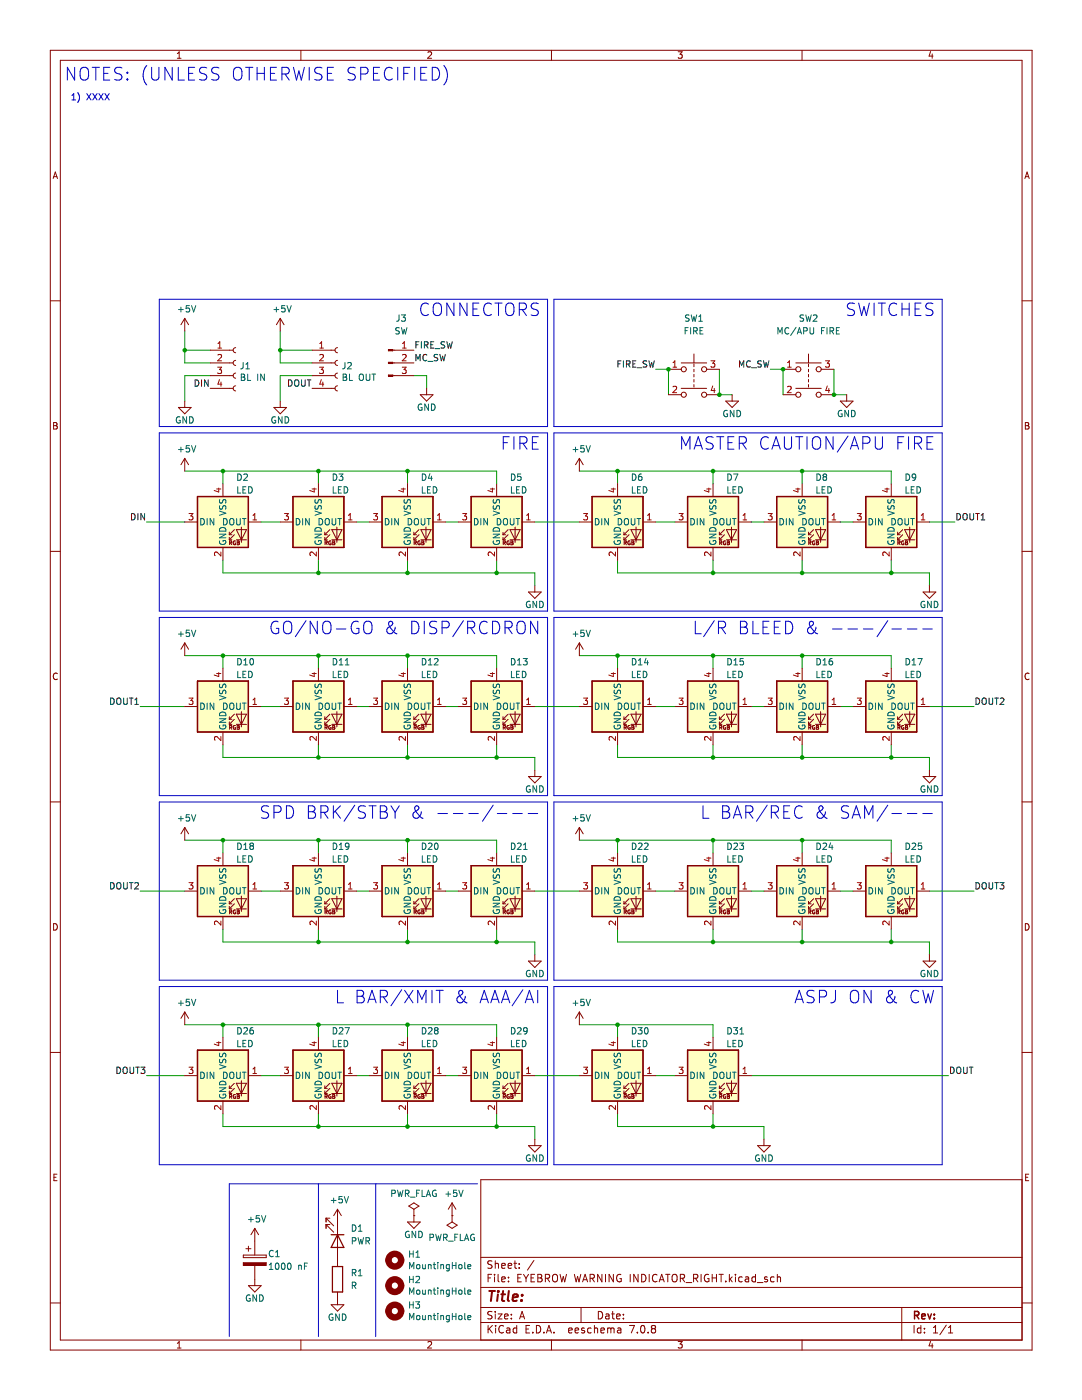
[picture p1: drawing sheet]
<svg xmlns="http://www.w3.org/2000/svg" width="216mm" height="279mm" viewBox="0 0 216 279" stroke-linecap="round" stroke-linejoin="round" font-family="sans-serif">
<g fill="none" stroke="#840000" stroke-width=".2">
<path d="M10 10h195.9v259.4h-195.9zM12 12h191.9v255.4h-191.9zM35.4 11.6h.7M35.4 10.7l.4-.4v1.3M60 10v2M85.4 10.5l.5-.2 .2 .4-.8 .9h.8M110 10v2M135.3 10.3h.8l-.4 .5 .4 .1v.6l-.2 .1-.6-.1M160 10v2M185.7 10.3l-.3 .9h.8M186 10.8v.8M10.6 35.6l.4-1.3 .5 1.3"/>
<path d="M10.7 35.3h.6M204.5 35.6l.4-1.3 .5 1.3M204.6 35.3h.6M10 60h2M203.9 60h2M10.7 84.3h.4l.3 .3-.3 .3 .3 .2v.3l-.2 .2h-.5zM10.7 84.9h.4M204.6 84.3h.4l.3 .3-.3 .3 .3 .2v.3l-.2 .2h-.5zM204.6 84.9h.4M10 110h2M203.9 110h2M11.4 134.5a.62 .62 0 0 0-.8 .4 .62 .62 0 0 0 .6 .7l.2-.1"/>
<path d="M205.3 134.5a.62 .62 0 0 0-.8 .4 .62 .62 0 0 0 .6 .7l.2-.1M10 160h2M203.9 160h2M10.7 184.3a.66 .66 0 0 1 .7 .7 .66 .66 0 0 1-.7 .6zM204.6 184.3a.66 .66 0 0 1 .7 .7 .66 .66 0 0 1-.7 .6zM10 210h2M203.9 210h2M10.8 234.9h.4M11.4 234.3h-.6v1.3h.6M203.9 235.4h-108v32M204.7 234.9h.4M205.3 234.3h-.6v1.3h.6"/>
<path d="M95.9 256.9h108M95.9 250.9h108M97.4 255h.5M98.1 254.3h-.7v1.5M98.2 251.7l-.6-.1-.2 .2v.4l.6 .3 .2 .3-.3 .3h-.6M98.7 254.3v.2M98.7 254.8v1M98.8 251.6v1.5M98.8 252.3l.2-.2 .4 .1 .1 .9M99.4 254.3v1.3l.2 .2M100.1 255.3l.7-.1-.1-.3-.4-.1-.2 .2 .1 .8h.5M100.1 252.6l.7-.1-.1-.3-.4-.1-.2 .2 .1 .8h.5"/>
<path d="M101.4 252.6l.7-.1-.1-.3-.4-.1-.2 .2 .1 .8h.5M101.5 255.7v.1M101.5 254.9v.1M102.5 252.1h.6M102.7 251.6v1.3l.4 .2M103.3 255h.5M103.6 253v.1M103.6 252.2v.1M104 254.3h-.7v1.5h.7M104.5 254.3l.5 .8M105 255.1v.7M105.5 254.3l-.5 .8"/>
<path d="M106 255h.5M106.5 251.6l-1.3 1.9M106.7 254.3h-.7v1.5h.7M107.3 255h.5M107.3 254.3l.7 .2 .1 .3-.3 .2a.4 .4 0 0 1 .4 .4 .4 .4 0 0 1-.3 .4h-.6zM108.8 255.1l.7-.1 .2-.2-.1-.3-.2-.2h-.6v1.5M109.2 255.1l.5 .7M110.3 254.5a.5 .5 0 0 1 .6-.2 .5 .5 0 0 1 .3 .5v.5a.5 .5 0 0 1-.5 .5 .5 .5 0 0 1-.5-.5zM111.7 254.3l.4 1.5 .3-1 .3 1 .3-1.5M114.6 254.3l.4 1.5 .2-1 .3 1 .4-1.5M116.2 255.8l.5-1.5 .5 1.5M116.4 255.4h.7"/>
<path d="M117.7 255.1l.8-.1 .1-.2-.1-.3-.2-.2h-.6v1.5M118.1 255.1l.5 .7M120.1 254.3v1.5l-.9-1.5v1.5M120.8 254.3v1.5M122.4 254.3v1.5l-.9-1.5v1.5M123.9 254.4a.7 .7 0 0 0-.9 .7 .7 .7 0 0 0 .9 .7l.1-.6h-.3M125.7 254.3v1.5M127.3 254.3v1.5l-.8-1.5v1.5M128 254.3a.76 .76 0 0 1 .9 .8 .76 .76 0 0 1-.9 .7zM129.5 254.3v1.5M131.1 254.5a.71 .71 0 0 0-1 .5 .71 .71 0 0 0 .7 .8l.3-.1M131.5 255.8l.5-1.5 .5 1.5"/>
<path d="M131.7 255.4h.7M132.8 254.3h.9M133.2 254.3v1.5M134.2 254.5a.5 .5 0 0 1 .6-.2 .5 .5 0 0 1 .3 .5v.5a.5 .5 0 0 1-.5 .5 .5 .5 0 0 1-.5-.5zM135.7 255.1l.8-.1 .1-.2-.1-.3-.2-.2h-.6v1.5M136.1 255.1l.5 .7M136.9 256h1.1M138.4 255.1l.7-.1 .1-.2v-.3l-.2-.2h-.6v1.5M138.7 255.1l.5 .7M139.9 254.3v1.5M141.4 254.4a.7 .7 0 0 0-.9 .7 .7 .7 0 0 0 .9 .7l.1-.6h-.3M142.1 255h.9"/>
<path d="M142.1 254.3v1.5M143 254.3v1.5M143.5 254.3h.8M143.9 254.3v1.5M144.8 255.7v.1M145.5 254.3v1.5M145.7 255.3l.4 .5M146.1 254.8l-.6 .6M146.7 254.3v.2M146.7 254.8v1M148.1 254.9l-.4-.1-.3 .3 .1 .7h.6M148.7 254.9h.6l.1 .9"/>
<path d="M149.4 255.2l-.5 .1-.2 .2 .2 .3h.5M150.7 254.9l-.4-.1-.3 .3 .2 .7h.5M150.7 254.3v1.5M151.1 256h1.1M153.1 254.9l-.4-.1-.2 .2 .1 .3 .5 .1v.4h-.6M154.5 254.9l-.5-.1-.3 .3 .2 .7h.6M155.1 255l.2-.2 .4 .1v.9M155.1 254.3v1.5M10 260h2M35.4 268.1l.4-.4v1.3M35.4 269h.7M60 267.4v2"/>
<path d="M85.4 267.9l.5-.2 .2 .4-.8 .9h.8M95.9 263.9h108M95.9 260.9h108M97.4 264.5v1.5M97.6 265.2l.6 .8M98.2 261.8l-.6-.1-.2 .2v.4l.6 .3 .2 .3-.3 .3h-.6M98.2 264.5l-.8 .9M98.8 261.7v.2M98.8 262.2v1M98.9 264.5v.2M98.9 265v1M99.4 262.2h.8l-.8 1h.8"/>
<path d="M100.5 264.7a.71 .71 0 0 0-1 .5 .71 .71 0 0 0 .7 .8l.3-.1M100.7 262.7l.7-.1-.1-.3-.4-.1-.2 .2v.8h.6M101.1 265.1h.6v.9M101.7 265.4l-.5 .1-.2 .2 .2 .3h.5M102 263.1v.1M102 262.3v.1M103.1 265.1l-.4-.1-.3 .3 .1 .7h.6M103.1 264.5v1.5M103.7 263.2l.5-1.5 .5 1.5M103.8 262.8h.7M105 265.2h.5M105.7 264.5h-.7v1.5h.7"/>
<path d="M106.3 265.9v.1M107 264.5a.76 .76 0 0 1 .9 .8 .76 .76 0 0 1-.9 .7zM108.5 265.9v.1M109 266l.5-1.5 .5 1.5M109.2 265.6h.7M110 267.4v2M110.5 265.9v.1M113.5 265.5l.7-.1-.1-.3-.4-.1-.2 .2v.8h.6M114.7 265.5l.8-.1-.1-.3-.4-.1-.3 .2 .1 .8h.6M115.9 260.9v3M116.6 265.1l-.4-.1-.2 .2 .1 .3 .5 .1v.4h-.6M118 265.1l-.5-.1-.3 .3 .2 .7h.6"/>
<path d="M118.6 265.2l.2-.2 .4 .1v.9M118.6 264.5v1.5M119.4 261.7a.76 .76 0 0 1 .9 .8 .76 .76 0 0 1-.9 .7zM119.9 265.5l.7-.1-.1-.3-.4-.1-.2 .2 .1 .8h.5M120.9 262.3h.6v.9M121.2 265.2l.5-.2 .2 .2M121.2 265v1M121.5 262.6l-.5 .1-.2 .2 .2 .3h.5M121.9 265.2l.2-.2 .4 .1v.9M121.9 265.2v.8M122 262.2h.6M122.2 261.7v1.3l.4 .2"/>
<path d="M123 262.7l.7-.1v-.3l-.5-.1-.2 .2 .1 .8h.6M123.2 265.1h.6l.1 .9M123.9 265.4l-.5 .1-.2 .2 .2 .3h.5M124.4 263.1v.1M124.4 262.3v.1M125.6 264.5h1l-.6 1.5M127.2 265.9v.1M128 264.7l.2-.2a.8 .8 0 0 1 .5 .8 .8 .8 0 0 1-.5 .7l-.2-.1-.2-.4zM129.3 265.9v.1M130.2 265.2l-.2 .3v.2l.2 .3h.5l.1-.3-.1-.4-.2-.1M130.2 265.2l-.2-.3 .2-.4 .5 .1 .1 .2-.3 .4M130.2 265.2h.3"/>
<path d="M135.3 267.7h.8l-.4 .5 .4 .1v.6l-.2 .1-.6-.1M160 267.4v2M179.9 260.9v6.5M182.4 264.5v1.5M183.7 265.1l-.4-.1-.3 .3 .2 .7h.5M183.7 264.5v1.5M184.5 265.9v.1M184.5 265.1v.1M185.7 267.7l-.3 .9h.8M186 268.2v.8M186.2 266h.9M186.2 265l.5-.5v1.5"/>
<path d="M188.8 264.5l-1.3 1.9M189.2 266h.9M189.2 265l.5-.5v1.5M203.9 260h2"/>
</g>
<path d="M182.5 262.5l.7-.1 .1-.2v-.3l-.2-.2h-.6v1.5M182.8 262.5l.5 .7M183.9 262.7l.7-.1v-.3l-.5-.1-.2 .2 .1 .7h.6M185.1 262.2l.4 1 .3-1M186.4 263.1v.1M186.4 262.3v.1" fill="none" stroke="#840000" stroke-width=".3"/>
<path d="M97.6 257.6h1.2M98.2 257.6l-.3 2M99.4 258.3l-.2 1.3M99.4 257.6v.2M100 258.3h.8M100.4 257.6l-.2 1.8v.1l.4 .1M101.5 257.6l-.2 1.8 .3 .2M102.3 259l1-.2-.1-.4h-.7l-.2 1 .2 .2 .6-.1M104.1 259.5l-.1 .1M104.2 258.4v.2" fill="none" stroke="#840000" stroke-width=".4"/>
<path d="M94 99.1h10.2v10.2h-10.2z" fill-rule="evenodd" fill="#ffffc2"/>
<path d="M94 99.1h10.2v10.2h-10.2z" fill="none" stroke="#840000" stroke-width=".25"/>
<path d="M76.2 99.1h10.2v10.2h-10.2z" fill-rule="evenodd" fill="#ffffc2"/>
<path d="M76.2 99.1h10.2v10.2h-10.2z" fill="none" stroke="#840000" stroke-width=".25"/>
<path d="M58.5 99.1h10.1v10.2h-10.1z" fill-rule="evenodd" fill="#ffffc2"/>
<path d="M58.5 99.1h10.1v10.2h-10.1z" fill="none" stroke="#840000" stroke-width=".25"/>
<path d="M39.4 99.1h10.2v10.2h-10.2z" fill-rule="evenodd" fill="#ffffc2"/>
<path d="M39.4 99.1h10.2v10.2h-10.2z" fill="none" stroke="#840000" stroke-width=".25"/>
<path d="M155 99.1h10.1v10.2h-10.1z" fill-rule="evenodd" fill="#ffffc2"/>
<path d="M155 99.1h10.1v10.2h-10.1z" fill="none" stroke="#840000" stroke-width=".25"/>
<path d="M172.8 99.1h10.1v10.2h-10.1z" fill-rule="evenodd" fill="#ffffc2"/>
<path d="M172.8 99.1h10.1v10.2h-10.1z" fill="none" stroke="#840000" stroke-width=".25"/>
<path d="M118.1 99.1h10.2v10.2h-10.2z" fill-rule="evenodd" fill="#ffffc2"/>
<path d="M118.1 99.1h10.2v10.2h-10.2z" fill="none" stroke="#840000" stroke-width=".25"/>
<path d="M137.2 99.1h10.2v10.2h-10.2z" fill-rule="evenodd" fill="#ffffc2"/>
<path d="M137.2 99.1h10.2v10.2h-10.2z" fill="none" stroke="#840000" stroke-width=".25"/>
<path d="M58.5 135.9h10.1v10.2h-10.1z" fill-rule="evenodd" fill="#ffffc2"/>
<path d="M58.5 135.9h10.1v10.2h-10.1z" fill="none" stroke="#840000" stroke-width=".25"/>
<path d="M39.4 135.9h10.2v10.2h-10.2z" fill-rule="evenodd" fill="#ffffc2"/>
<path d="M39.4 135.9h10.2v10.2h-10.2z" fill="none" stroke="#840000" stroke-width=".25"/>
<path d="M94 135.9h10.2v10.2h-10.2z" fill-rule="evenodd" fill="#ffffc2"/>
<path d="M94 135.9h10.2v10.2h-10.2z" fill="none" stroke="#840000" stroke-width=".25"/>
<path d="M76.2 135.9h10.2v10.2h-10.2z" fill-rule="evenodd" fill="#ffffc2"/>
<path d="M76.2 135.9h10.2v10.2h-10.2z" fill="none" stroke="#840000" stroke-width=".25"/>
<path d="M58.5 172.8h10.1v10.1h-10.1z" fill-rule="evenodd" fill="#ffffc2"/>
<path d="M58.5 172.8h10.1v10.1h-10.1z" fill="none" stroke="#840000" stroke-width=".25"/>
<path d="M39.4 172.8h10.2v10.1h-10.2z" fill-rule="evenodd" fill="#ffffc2"/>
<path d="M39.4 172.8h10.2v10.1h-10.2z" fill="none" stroke="#840000" stroke-width=".25"/>
<path d="M94 172.8h10.2v10.1h-10.2z" fill-rule="evenodd" fill="#ffffc2"/>
<path d="M94 172.8h10.2v10.1h-10.2z" fill="none" stroke="#840000" stroke-width=".25"/>
<path d="M76.2 172.8h10.2v10.1h-10.2z" fill-rule="evenodd" fill="#ffffc2"/>
<path d="M76.2 172.8h10.2v10.1h-10.2z" fill="none" stroke="#840000" stroke-width=".25"/>
<path d="M137.2 135.9h10.2v10.2h-10.2z" fill-rule="evenodd" fill="#ffffc2"/>
<path d="M137.2 135.9h10.2v10.2h-10.2z" fill="none" stroke="#840000" stroke-width=".25"/>
<path d="M172.8 135.9h10.1v10.2h-10.1z" fill-rule="evenodd" fill="#ffffc2"/>
<path d="M172.8 135.9h10.1v10.2h-10.1z" fill="none" stroke="#840000" stroke-width=".25"/>
<path d="M155 135.9h10.1v10.2h-10.1z" fill-rule="evenodd" fill="#ffffc2"/>
<path d="M155 135.9h10.1v10.2h-10.1z" fill="none" stroke="#840000" stroke-width=".25"/>
<path d="M118.1 135.9h10.2v10.2h-10.2z" fill-rule="evenodd" fill="#ffffc2"/>
<path d="M118.1 135.9h10.2v10.2h-10.2z" fill="none" stroke="#840000" stroke-width=".25"/>
<path d="M94 209.6h10.2v10.1h-10.2z" fill-rule="evenodd" fill="#ffffc2"/>
<path d="M94 209.6h10.2v10.1h-10.2z" fill="none" stroke="#840000" stroke-width=".25"/>
<path d="M39.4 209.6h10.2v10.1h-10.2z" fill-rule="evenodd" fill="#ffffc2"/>
<path d="M39.4 209.6h10.2v10.1h-10.2z" fill="none" stroke="#840000" stroke-width=".25"/>
<path d="M137.2 209.6h10.2v10.1h-10.2z" fill-rule="evenodd" fill="#ffffc2"/>
<path d="M137.2 209.6h10.2v10.1h-10.2z" fill="none" stroke="#840000" stroke-width=".25"/>
<path d="M118.1 209.6h10.2v10.1h-10.2z" fill-rule="evenodd" fill="#ffffc2"/>
<path d="M118.1 209.6h10.2v10.1h-10.2z" fill="none" stroke="#840000" stroke-width=".25"/>
<path d="M155 172.8h10.1v10.1h-10.1z" fill-rule="evenodd" fill="#ffffc2"/>
<path d="M155 172.8h10.1v10.1h-10.1z" fill="none" stroke="#840000" stroke-width=".25"/>
<path d="M172.8 172.8h10.1v10.1h-10.1z" fill-rule="evenodd" fill="#ffffc2"/>
<path d="M172.8 172.8h10.1v10.1h-10.1z" fill="none" stroke="#840000" stroke-width=".25"/>
<path d="M118.1 172.8h10.2v10.1h-10.2z" fill-rule="evenodd" fill="#ffffc2"/>
<path d="M118.1 172.8h10.2v10.1h-10.2z" fill="none" stroke="#840000" stroke-width=".25"/>
<path d="M137.2 172.8h10.2v10.1h-10.2z" fill-rule="evenodd" fill="#ffffc2"/>
<path d="M137.2 172.8h10.2v10.1h-10.2z" fill="none" stroke="#840000" stroke-width=".25"/>
<path d="M76.2 209.6h10.2v10.1h-10.2z" fill-rule="evenodd" fill="#ffffc2"/>
<path d="M76.2 209.6h10.2v10.1h-10.2z" fill="none" stroke="#840000" stroke-width=".25"/>
<path d="M58.5 209.6h10.1v10.1h-10.1z" fill-rule="evenodd" fill="#ffffc2"/>
<path d="M39.4 99.1h10.2v10.2h-10.2zM58.5 99.1h10.1v10.2h-10.1zM76.2 99.1h10.2v10.2h-10.2zM94 99.1h10.2v10.2h-10.2zM118.1 99.1h10.2v10.2h-10.2zM137.2 99.1h10.2v10.2h-10.2zM155 99.1h10.1v10.2h-10.1zM172.8 99.1h10.1v10.2h-10.1zM58.5 209.6h10.1v10.1h-10.1z" fill="none" stroke="#840000" stroke-width=".25"/>
<g fill="none" stroke="#0000c2" stroke-width=".2">
<path d="M14.3 19.9h.8M14.3 19l.4-.3v1.2M14.9 13.4v2.6l-1.5-2.6v2.6M15.5 18.5a1.46 1.46 0 0 1 0 1.9M16.1 13.8a.85 .85 0 0 1 1-.4 .85 .85 0 0 1 .6 .9v.8a.85 .85 0 0 1-.9 .9 .85 .85 0 0 1-.8-.9zM17.3 18.7l.9 1.2M18.2 18.7l-.9 1.2M18.4 13.4h1.5M18.5 18.7l.9 1.2M19.1 13.4v2.6M19.4 18.7l-.9 1.2M19.7 18.7l.9 1.2"/>
<path d="M20.6 18.7l-.9 1.2M20.7 14.6h.8M20.9 18.7l.9 1.2M21.8 18.7l-.9 1.2M21.9 13.4h-1.2v2.6h1.2M24.3 13.6l-.9-.2a.62 .62 0 0 0-.5 .6 .62 .62 0 0 0 .5 .6 .93 .93 0 0 1 .9 .7 .65 .65 0 0 1-.5 .7l-.9-.1M25.4 15.7l.1 .2-.1 .1M25.4 15.7l-.1 .2 .1 .1M25.4 14.4v.2M25.4 15.7v.3M25.4 14.4l.1 .1-.1 .1M25.4 14.4l-.1 .1 .1 .1"/>
<path d="M29.3 13.1a2.91 2.91 0 0 0 0 3.8M30.3 13.4v2.1l.4 .5 .8-.1 .2-.4v-2.1M34.4 13.4v2.6l-1.5-2.6v2.6M35.6 13.4v2.6h1.2M37.6 14.6h.9M38.8 13.4h-1.2v2.6h1.2M41.3 13.6l-1-.2a.62 .62 0 0 0-.5 .6 .62 .62 0 0 0 .5 .6 .93 .93 0 0 1 1 .7 .65 .65 0 0 1-.5 .7l-1-.1M43.7 13.6l-1-.2a.62 .62 0 0 0-.5 .6 .62 .62 0 0 0 .5 .6 .93 .93 0 0 1 1 .7 .65 .65 0 0 1-.5 .7l-1-.1M46.7 13.8a.85 .85 0 0 1 1-.4 .85 .85 0 0 1 .6 .9v.8a.85 .85 0 0 1-.9 .9 .85 .85 0 0 1-.8-.9zM49 13.4h1.5M49.7 13.4v2.6M51.3 14.6h1.5"/>
<path d="M51.3 13.4v2.6M52.8 13.4v2.6M54 14.6h.8M55.2 13.4h-1.2v2.6h1.2M56.3 14.8h.9a.69 .69 0 0 0 .5-.7 .69 .69 0 0 0-.5-.7h-.9v2.6M56.9 14.8l.8 1.2M58.6 13.4l.6 2.6 .4-1.8 .5 1.8 .6-2.6M61.7 13.4v2.6M64.2 13.6l-.9-.2a.62 .62 0 0 0-.5 .6 .62 .62 0 0 0 .5 .6 .93 .93 0 0 1 .9 .7 .65 .65 0 0 1-.4 .7l-1-.1M65.3 14.6h.9M66.5 13.4h-1.2v2.6h1.2M70.9 13.6l-1-.2a.62 .62 0 0 0-.5 .6 .62 .62 0 0 0 .5 .6 .93 .93 0 0 1 1 .7 .65 .65 0 0 1-.5 .7l-1-.1"/>
<path d="M72 14.8h.9a.69 .69 0 0 0 .6-.7 .69 .69 0 0 0-.6-.7h-.9v2.6M74.5 14.6h.9M75.7 13.4h-1.2v2.6h1.2M78.3 13.7a.95 .95 0 0 0-1.1-.2 .95 .95 0 0 0-.5 1 1.08 1.08 0 0 0 .3 1.2 1.08 1.08 0 0 0 1.2 .2l.1-.2M79.4 13.4v2.6M80.6 14.6h.8M81.8 13.4h-1.2v2.6M82.7 13.4v2.6M84 14.6h.8M85.2 13.4h-1.2v2.6h1.2M86.3 13.4a1.34 1.34 0 0 1 1.4 .9 1.34 1.34 0 0 1-.5 1.6l-.9 .1zM88.6 13.1a2.91 2.91 0 0 1 0 3.8"/>
<path d="M31.8 59.7h77.5v25.4h-77.5zM110.5 59.7h77.5v25.4h-77.5zM85.5 60.7a1 1 0 0 0-1.3 0 1 1 0 0 0-.3 1.2 .93 .93 0 0 0 .5 1 .93 .93 0 0 0 1.1-.2M86.6 60.8a.83 .83 0 0 1 .9-.3 .83 .83 0 0 1 .6 .8v.8a.83 .83 0 0 1-.8 .9 .83 .83 0 0 1-.9-.9zM90.6 60.5v2.5l-1.4-2.5v2.5M93.2 60.5v2.5l-1.4-2.5v2.5M94.4 61.7h.8M95.6 60.5h-1.2v2.5h1.2M98 60.7a1 1 0 0 0-1.2 0 1 1 0 0 0-.3 1.2 .93 .93 0 0 0 .5 1 .93 .93 0 0 0 1-.2M98.8 60.5h1.4M99.5 60.5v2.5M101 60.8a.83 .83 0 0 1 1-.3 .83 .83 0 0 1 .6 .8v.8a.83 .83 0 0 1-.9 .9 .83 .83 0 0 1-.8-.9z"/>
<path d="M103.6 61.8h1a.68 .68 0 0 0 .5-.7 .68 .68 0 0 0-.5-.6h-1v2.5M104.2 61.8l.8 1.2M107.4 60.6l-.9-.1a.6 .6 0 0 0-.5 .6 .6 .6 0 0 0 .5 .6 .91 .91 0 0 1 .9 .6 .64 .64 0 0 1-.5 .7l-.9-.1M170.5 60.6l-.9-.1a.6 .6 0 0 0-.5 .6 .6 .6 0 0 0 .5 .6 .91 .91 0 0 1 .9 .6 .64 .64 0 0 1-.5 .7l-.9-.1M171.3 60.5l.6 2.5 .5-1.8 .5 1.8 .6-2.5M174.4 60.5v2.5M175.2 60.5h1.5M176 60.5v2.5M178.9 60.7a1 1 0 0 0-1.2 0 1 1 0 0 0-.3 1.2 .93 .93 0 0 0 .5 1 .93 .93 0 0 0 1-.2M180 61.7h1.4M180 60.5v2.5M181.4 60.5v2.5"/>
<path d="M182.6 61.7h.8M183.8 60.5h-1.2v2.5h1.2M186.2 60.6l-1-.1a.6 .6 0 0 0-.5 .6 .6 .6 0 0 0 .5 .6 .91 .91 0 0 1 1 .6 .64 .64 0 0 1-.5 .7l-1-.1M31.8 86.4h77.5v35.6h-77.5zM100.4 88.3h.8M101.6 87.2h-1.2v2.4M102.6 87.2v2.4M103.7 88.5h1a.68 .68 0 0 0 .5-.7 .68 .68 0 0 0-.5-.6h-1v2.4M104.3 88.5l.9 1.1M106.2 88.3h.9M107.4 87.2h-1.2v2.4h1.2M110.5 86.4h77.5v35.6h-77.5z"/>
<path d="M136 89.6v-2.4l.8 1.7 .9-1.7v2.4M138.5 89.6l.8-2.4 .9 2.4M138.7 88.9h1.2M142.3 87.3l-1-.1a.6 .6 0 0 0-.4 .5 .6 .6 0 0 0 .4 .6 .91 .91 0 0 1 1 .6 .64 .64 0 0 1-.5 .7l-.9-.1M143 87.2h1.4M143.7 87.2v2.4M145.3 88.3h.8M146.4 87.2h-1.1v2.4h1.1M147.5 88.5h1a.68 .68 0 0 0 .5-.7 .68 .68 0 0 0-.5-.6h-1v2.4M148.1 88.5l.8 1.1M153.3 87.4a1 1 0 0 0-1.2 0 1 1 0 0 0-.3 1.2 .93 .93 0 0 0 .5 .9 .93 .93 0 0 0 1-.1M154 89.6l.9-2.4 .8 2.4"/>
<path d="M154.3 88.9h1.2M156.5 87.2v2l.5 .4 .7-.1 .2-.3v-2M158.8 87.2h1.4M159.5 87.2v2.4M161 87.2v2.4M162.2 87.5a.83 .83 0 0 1 1-.3 .83 .83 0 0 1 .5 .8v.8a.83 .83 0 0 1-.8 .9 .83 .83 0 0 1-.8-.9zM166.2 87.2v2.4l-1.4-2.4v2.4M169.2 87l-2.1 3.2M169.7 89.6l.8-2.4 .8 2.4M169.9 88.9h1.2M172.2 88.5h.9a.68 .68 0 0 0 .5-.7 .68 .68 0 0 0-.5-.6h-.9v2.4M174.7 87.2v2l.4 .4 .7-.1 .3-.3v-2"/>
<path d="M179.2 88.3h.8M180.3 87.2h-1.1v2.4M181.3 87.2v2.4M182.5 88.5h.9a.68 .68 0 0 0 .5-.7 .68 .68 0 0 0-.5-.6h-.9v2.4M183.1 88.5l.8 1.1M185 88.3h.8M186.2 87.2h-1.2v2.4h1.2M31.8 123.2h77.5v35.6h-77.5zM55.5 124.1a1.03 1.03 0 0 0-1.2 .2 1.03 1.03 0 0 0-.2 1.1 .93 .93 0 0 0 .5 1 .93 .93 0 0 0 1-.2v-.8h-.5M56.7 124.3a.83 .83 0 0 1 .9-.3 .83 .83 0 0 1 .6 .8v.8a.83 .83 0 0 1-.8 .9 .83 .83 0 0 1-.8-.9zM61.1 123.9l-2.2 3.2M63.3 124v2.5l-1.4-2.5v2.5"/>
<path d="M64.5 124.3a.83 .83 0 0 1 1-.3 .83 .83 0 0 1 .5 .8v.8a.83 .83 0 0 1-.8 .9 .83 .83 0 0 1-.8-.9zM67.1 125.5h1.9M71.5 124.1a1.03 1.03 0 0 0-1.2 .2 1.03 1.03 0 0 0-.2 1.1 .93 .93 0 0 0 .5 1 .93 .93 0 0 0 1-.2v-.8h-.5M72.7 124.3a.83 .83 0 0 1 .9-.3 .83 .83 0 0 1 .6 .8v.8a.83 .83 0 0 1-.8 .9 .83 .83 0 0 1-.8-.9zM78.8 125.2a1.08 1.08 0 0 1-1.4 1.2 .68 .68 0 0 1 0-1.1l.7-.5a.46 .46 0 0 0 .2-.7l-.3-.1-.3 .1a.93 .93 0 0 0 .2 1.2l.9 1.1 .4 .1M82.2 124a1.31 1.31 0 0 1 1.4 .8 1.31 1.31 0 0 1-.5 1.6l-.9 .1zM84.7 124v2.5M87.1 124.1l-.9-.1a.6 .6 0 0 0-.5 .6 .6 .6 0 0 0 .5 .6 .91 .91 0 0 1 .9 .6 .64 .64 0 0 1-.4 .7l-1-.1M88.2 125.3h1a.68 .68 0 0 0 .5-.7 .68 .68 0 0 0-.5-.6h-1v2.5M92.5 123.9l-2.2 3.2M93.3 125.3h1a.68 .68 0 0 0 .5-.7 .68 .68 0 0 0-.5-.6h-1v2.5M93.9 125.3l.8 1.2"/>
<path d="M97.2 124.2a1 1 0 0 0-1.2 0 1 1 0 0 0-.3 1.2 .93 .93 0 0 0 .5 1 .93 .93 0 0 0 1-.2M98.3 124a1.31 1.31 0 0 1 1.4 .8 1.31 1.31 0 0 1-.5 1.6l-.9 .1zM100.8 125.3h.9a.68 .68 0 0 0 .5-.7 .68 .68 0 0 0-.5-.6h-.9v2.5M101.4 125.3l.8 1.2M103.3 124.3a.83 .83 0 0 1 .9-.3 .83 .83 0 0 1 .6 .8v.8a.83 .83 0 0 1-.8 .9 .83 .83 0 0 1-.9-.9zM107.3 124v2.5l-1.4-2.5v2.5M110.5 123.2h77.5v35.6h-77.5zM138.7 124v2.5h1.2M142.5 123.9l-2.1 3.2M143.4 125.3h.9a.68 .68 0 0 0 .5-.7 .68 .68 0 0 0-.5-.6h-.9v2.5M144 125.3l.8 1.2M147.7 124h.9a.6 .6 0 0 1 .5 .6 .6 .6 0 0 1-.5 .6 .66 .66 0 0 1 .6 .6 .66 .66 0 0 1-.5 .7h-1z"/>
<path d="M147.7 125.2h.9M150.2 124v2.5h1.2M152.3 125.2h.8M153.4 124h-1.1v2.5h1.1M154.5 125.2h.8M155.7 124h-1.2v2.5h1.2M156.8 124a1.31 1.31 0 0 1 1.4 .8 1.31 1.31 0 0 1-.5 1.6l-.9 .1zM162.8 125.2a1.08 1.08 0 0 1-1.4 1.2 .68 .68 0 0 1 0-1.1l.7-.5a.46 .46 0 0 0 .1-.7l-.2-.1-.4 .1a.93 .93 0 0 0 .3 1.2l.9 1.1 .4 .1M166.1 125.5h1.9M169.2 125.5h1.9M172.3 125.5h1.9M177.1 123.9l-2.1 3.2"/>
<path d="M178 125.5h1.9M181.1 125.5h1.9M184.1 125.5h1.9M31.8 160.1h77.5v35.5h-77.5zM53.6 160.9l-1-.1a.6 .6 0 0 0-.4 .6 .6 .6 0 0 0 .4 .6 .91 .91 0 0 1 1 .6 .64 .64 0 0 1-.5 .7l-.9-.1M54.7 162.1h.9a.68 .68 0 0 0 .5-.6 .68 .68 0 0 0-.5-.7h-.9v2.5M57.2 160.8a1.31 1.31 0 0 1 1.4 .8 1.31 1.31 0 0 1-.5 1.6l-.9 .1zM61.5 160.8h.9a.6 .6 0 0 1 .5 .6 .6 .6 0 0 1-.5 .6 .66 .66 0 0 1 .6 .6 .66 .66 0 0 1-.5 .7h-1zM61.5 162h.9M64 162.1h1a.68 .68 0 0 0 .5-.6 .68 .68 0 0 0-.5-.7h-1v2.5M64.6 162.1l.9 1.2M66.5 160.8v2.5"/>
<path d="M66.9 161.9l1 1.4M67.9 160.8l-1.4 1.4M70.8 160.7l-2.1 3.2M72.9 160.9l-.9-.1a.6 .6 0 0 0-.5 .6 .6 .6 0 0 0 .5 .6 .91 .91 0 0 1 .9 .6 .64 .64 0 0 1-.5 .7l-.9-.1M73.6 160.8h1.5M74.3 160.8v2.5M75.9 160.8h.8a.6 .6 0 0 1 .5 .6 .6 .6 0 0 1-.5 .6 .66 .66 0 0 1 .6 .6 .66 .66 0 0 1-.5 .7h-.9zM75.9 162h.8M78 160.8l.8 1.3M78.8 162.1v1.2M79.7 160.8l-.9 1.3M84.1 162a1.08 1.08 0 0 1-1.5 1.2 .68 .68 0 0 1 0-1.1l.7-.5a.46 .46 0 0 0 .2-.7l-.3-.1-.3 .1a.93 .93 0 0 0 .2 1.2l1 1.1 .3 .1"/>
<path d="M87.4 162.4h1.9M90.5 162.4h1.9M93.5 162.4h1.9M98.4 160.7l-2.1 3.2M99.2 162.4h1.9M102.3 162.4h1.9M105.4 162.4h1.9M110.5 160.1h77.5v35.5h-77.5zM140.3 160.8v2.5h1.2M144.2 160.8h.8a.6 .6 0 0 1 .5 .6 .6 .6 0 0 1-.5 .6 .66 .66 0 0 1 .6 .6 .66 .66 0 0 1-.5 .7h-.9zM144.2 162h.8M146.3 163.3l.9-2.5 .8 2.5"/>
<path d="M146.6 162.6h1.1M148.8 162.1h1a.68 .68 0 0 0 .5-.6 .68 .68 0 0 0-.5-.7h-1v2.5M149.4 162.1l.8 1.2M153.1 160.7l-2.2 3.2M153.9 162.1h1a.68 .68 0 0 0 .5-.6 .68 .68 0 0 0-.5-.7h-1v2.5M154.5 162.1l.8 1.2M156.4 162h.8M157.6 160.8h-1.2v2.5h1.2M160.1 161.1a1 1 0 0 0-1.3-.1 1 1 0 0 0-.3 1.2 .93 .93 0 0 0 .5 1 .93 .93 0 0 0 1.1-.1M164.7 162a1.08 1.08 0 0 1-1.4 1.2 .68 .68 0 0 1 0-1.1l.7-.5a.46 .46 0 0 0 .1-.7l-.2-.1-.4 .1a.93 .93 0 0 0 .2 1.2l1 1.1 .4 .1M169.3 160.9l-.9-.1a.6 .6 0 0 0-.5 .6 .6 .6 0 0 0 .5 .6 .91 .91 0 0 1 .9 .6 .64 .64 0 0 1-.5 .7l-.9-.1M170 163.3l.9-2.5 .8 2.5"/>
<path d="M170.3 162.6h1.2M172.5 163.3v-2.5l.9 1.8 .8-1.8v2.5M177.1 160.7l-2.1 3.2M178 162.4h1.9M181.1 162.4h1.9M184.1 162.4h1.9M31.8 196.9h77.5v35.5h-77.5zM67.3 197.6v2.5h1.2M71.3 197.6h.8a.6 .6 0 0 1 .5 .6 .6 .6 0 0 1-.5 .6 .66 .66 0 0 1 .6 .6 .66 .66 0 0 1-.5 .7h-.9zM71.3 198.8h.8M73.6 199.4h1.2M75.9 198.9h.9a.68 .68 0 0 0 .5-.6 .68 .68 0 0 0-.5-.7h-.9v2.5"/>
<path d="M76.5 198.9l.8 1.2M80.1 197.5l-2.1 3.2M80.7 197.6l1.7 2.5M82.4 197.6l-1.7 2.5M86.2 197.6v2.5M87 197.6h1.4M87.7 197.6v2.5M92.8 198.8a1.08 1.08 0 0 1-1.4 1.2 .68 .68 0 0 1 0-1.1l.7-.4a.46 .46 0 0 0 .1-.7l-.2-.2-.4 .2a.93 .93 0 0 0 .3 1.1l.9 1.1 .4 .1M96 199.4h1.2M98.2 199.4h1.2M100.3 199.4h1.2M104.3 197.5l-2.1 3.2"/>
<path d="M105 199.4h1.2M107.3 197.6v2.5M110.5 196.9h77.5v35.5h-77.5zM158.9 199.4h1.2M162.4 197.8l-.9-.2a.6 .6 0 0 0-.5 .6 .6 .6 0 0 0 .5 .6 .91 .91 0 0 1 .9 .6 .64 .64 0 0 1-.4 .7l-1-.1M163.5 198.9h1a.68 .68 0 0 0 .5-.6 .68 .68 0 0 0-.5-.7h-1v2.5M166.7 197.6v1.8a.8 .8 0 0 1-.9 .7M169.8 198a.83 .83 0 0 1 .9-.4 .83 .83 0 0 1 .6 .9v.8a.83 .83 0 0 1-.8 .9 .83 .83 0 0 1-.8-.9zM173.8 197.6v2.5l-1.4-2.5v2.5M178.6 198.8a1.08 1.08 0 0 1-1.5 1.2 .68 .68 0 0 1 0-1.1l.8-.4a.46 .46 0 0 0 .1-.7l-.3-.2-.3 .2a.93 .93 0 0 0 .2 1.1l1 1.1 .3 .1M183.3 197.9a1 1 0 0 0-1.2 0 1 1 0 0 0-.3 1.2 .93 .93 0 0 0 .4 .9 .93 .93 0 0 0 1.1-.1M184.1 197.6l.6 2.5 .5-1.7 .5 1.7 .6-2.5"/>
<path d="M73.4 200.1l.8-2.5 .9 2.5M83.4 200.1v-2.5l.8 1.8 .8-1.8v2.5M95.8 200.1l.8-2.5 .9 2.5M97.9 200.1l.9-2.5 .8 2.5M100.1 200.1l.8-2.5 .8 2.5M104.8 200.1l.8-2.5 .9 2.5M158.7 200.1l.8-2.5 .8 2.5M63.5 236.3v30.4M75 236.3v30.4M95.3 236.3h-49.5v30.4"/>
</g>
<g fill="none" stroke="#009600" stroke-width=".2">
<path d="M36.9 69.9h5M36.9 66.1v6.3h5M41.9 75h-5v5M55.9 66.1v6.3h6.4M55.9 69.9h6.4M62.3 75h-6.4v5M82.6 75h2.5v2.5M130.8 73.7h2.6v5.1M143.5 73.7v5.1h2.6M153.7 73.7h2.5v5.1M166.4 73.7v5.1h2.5M36.9 94h62.2v2.6"/>
<path d="M44.5 94v2.6M63.5 94v2.6M81.3 94v2.6M115.6 94h62.2v2.6M123.2 94v2.6M142.3 94v2.6M160.1 94v2.6M29.2 104.2h7.7M44.5 111.8v2.5h62.2v2.6M52.1 104.2h3.8M63.5 111.8v2.5M71.2 104.2h2.5"/>
<path d="M81.3 111.8v2.5M88.9 104.2h2.6M99.1 111.8v2.5M106.7 104.2h8.9M123.2 111.8v2.5h62.3v2.6M130.8 104.2h3.9M142.3 111.8v2.5M149.9 104.2h2.5M160.1 111.8v2.5M167.7 104.2h2.5M177.8 111.8v2.5M185.5 104.2h5"/>
<path d="M36.9 130.8h62.2v2.6M44.5 130.8v2.6M63.5 130.8v2.6M81.3 130.8v2.6M115.6 130.8h62.2v2.6M123.2 130.8v2.6M142.3 130.8v2.6M160.1 130.8v2.6M28 141h8.9M44.5 148.6v2.6h62.2v2.5M52.1 141h3.8M63.5 148.6v2.6"/>
<path d="M71.2 141h2.5M81.3 148.6v2.6M88.9 141h2.6M99.1 148.6v2.6M106.7 141h8.9M123.2 148.6v2.6h62.3v2.5M130.8 141h3.9M142.3 148.6v2.6M149.9 141h2.5M160.1 148.6v2.6M167.7 141h2.5M177.8 148.6v2.6"/>
<path d="M185.5 141h8.8M28 177.8h8.9M36.9 167.7h62.2v2.5M44.5 167.7v2.5M52.1 177.8h3.8M63.5 167.7v2.5M71.2 177.8h2.5M81.3 167.7v2.5M88.9 177.8h2.6M106.7 177.8h8.9M115.6 167.7h62.2v2.5M123.2 167.7v2.5"/>
<path d="M130.8 177.8h3.9M142.3 167.7v2.5M149.9 177.8h2.5M160.1 167.7v2.5M167.7 177.8h2.5M185.5 177.8h8.8M44.5 185.5v2.5h62.2v2.5M63.5 185.5v2.5M81.3 185.5v2.5M99.1 185.5v2.5M123.2 185.5v2.5h62.3v2.5M142.3 185.5v2.5"/>
<path d="M160.1 185.5v2.5M177.8 185.5v2.5M29.2 214.7h7.7M36.9 204.5h62.2v2.5M44.5 204.5v2.5M52.1 214.7h3.8M63.5 204.5v2.5M71.2 214.7h2.5M81.3 204.5v2.5M88.9 214.7h2.6M106.7 214.7h8.9M115.6 204.5h26.7v2.5"/>
<path d="M123.2 204.5v2.5M130.8 214.7h3.9M149.9 214.7h39.4M44.5 222.3v2.5h62.2v2.6M63.5 222.3v2.5M81.3 222.3v2.5M99.1 222.3v2.5M123.2 222.3v2.5h29.2v2.6M142.3 222.3v2.5"/>
</g>
<g fill="none" stroke="#0f0f0f" stroke-width=".2">
<path d="M38.9 75.8a.64 .64 0 0 1 .8 .6 .64 .64 0 0 1-.8 .7zM40.2 75.8v1.3M41.5 75.8v1.3l-.7-1.3v1.3M57.6 75.8a.64 .64 0 0 1 .7 .6 .64 .64 0 0 1-.7 .7zM59 75.9l.1-.1a.43 .43 0 0 1 .5 .4v.5a.42 .42 0 0 1-.4 .4 .42 .42 0 0 1-.4-.4zM60.2 75.8v1l.2 .3 .4-.1 .1-.2v-1M61.3 75.8h.7M61.7 75.8v1.3M83 72v-1.3l.4 .9 .4-.9v1.3M83 68.8h.4M83.6 68.2h-.6v1.3M84.1 68.2v1.3"/>
<path d="M84.7 68.9l.6-.1v-.5l-.6-.1v1.3M85 68.9l.4 .6M85.2 70.9a.6 .6 0 0 0-.9 .4 .6 .6 0 0 0 .6 .7l.3-.1M85.4 72.1h1M86 68.8h.4M86.6 68.2h-.6v1.3h.6M86.8 69.6h1M87.3 70.8l-.4-.1-.2 .2v.3l.5 .3 .1 .3-.2 .2-.5-.1M87.8 70.7l.3 1.3 .2-.9 .3 .9 .3-1.3M88.7 68.3l-.4-.1-.2 .1v.4l.5 .2 .1 .3-.2 .3-.5-.1M89.2 68.2l.3 1.3 .2-.9 .2 .9 .3-1.3M123.3 72.6h.4"/>
<path d="M123.9 72h-.6v1.3M124.4 72v1.3M125 72.7l.6-.1 .1-.5-.7-.1v1.3M125.3 72.7l.4 .6M126.3 72.6h.4M126.9 72h-.6v1.3h.6M127.1 73.4h1M129.1 72.1l-.5-.1-.2 .1v.4l.5 .2 .2 .3-.3 .3-.5-.1M129.5 72l.3 1.3 .2-.9 .3 .9 .3-1.3M147.6 73.3v-1.3l.4 .9 .4-.9v1.3M149.7 72.1a.6 .6 0 0 0-.8 .4 .6 .6 0 0 0 .6 .8l.2-.1M150 73.4h.9"/>
<path d="M151.9 72.1l-.5-.1-.2 .1v.4l.6 .2 .1 .3-.2 .3-.5-.1M152.3 72l.3 1.3 .3-.9 .2 .9 .3-1.3M26.2 102.5a.64 .64 0 0 1 .8 .6 .64 .64 0 0 1-.8 .7zM27.5 102.5v1.3M28.8 102.5v1.3l-.7-1.3v1.3M190.9 102.5a.64 .64 0 0 1 .8 .6 .64 .64 0 0 1-.8 .7zM192.2 102.7l.3-.2a.43 .43 0 0 1 .5 .4v.4a.42 .42 0 0 1-.4 .5 .42 .42 0 0 1-.5-.5zM193.5 102.5v1l.3 .3 .3-.1 .2-.2v-1M194.7 102.5h.7M195.1 102.5v1.3M195.8 103.8h.7M195.8 102.8l.3-.3v1.3"/>
<path d="M22.1 139.3a.64 .64 0 0 1 .7 .6 .64 .64 0 0 1-.7 .7zM23.3 139.5l.3-.2a.43 .43 0 0 1 .5 .4v.5a.42 .42 0 0 1-.4 .4 .42 .42 0 0 1-.4-.4zM24.7 139.3v1l.2 .3 .4-.1 .1-.2v-1M25.8 139.3h.7M26.2 139.3v1.3M26.9 139.7l.4-.4v1.3M194.7 139.3a.64 .64 0 0 1 .8 .6 .64 .64 0 0 1-.8 .7zM196.1 139.4l.2-.1a.43 .43 0 0 1 .5 .4v.5a.42 .42 0 0 1-.4 .4 .42 .42 0 0 1-.4-.4zM197.3 139.3v1l.3 .3 .4-.1 .1-.2v-1M198.5 139.3h.7M198.9 139.3v1.3M199.6 139.4l.5-.1 .2 .4-.8 .9h.8"/>
<path d="M26.9 140.6h.7M22.1 176.1a.64 .64 0 0 1 .7 .7 .64 .64 0 0 1-.7 .6zM23.3 176.3l.3-.2a.43 .43 0 0 1 .5 .5v.4a.42 .42 0 0 1-.4 .4 .42 .42 0 0 1-.4-.4zM24.7 176.1v1.1l.2 .2h.4l.1-.2v-1.1M25.8 176.1h.7M26.2 176.1v1.3M26.9 176.3l.5-.2 .2 .4-.8 .9h.8M194.7 176.1a.64 .64 0 0 1 .8 .7 .64 .64 0 0 1-.8 .6zM196.1 176.2l.2-.1a.43 .43 0 0 1 .5 .5v.4a.42 .42 0 0 1-.4 .4 .42 .42 0 0 1-.4-.4zM197.3 176.1v1.1l.3 .2h.4l.1-.2v-1.1M198.5 176.1h.7M198.9 176.1v1.3"/>
<path d="M199.5 176.1h.8l-.4 .5 .4 .1v.6l-.2 .1-.6-.1M23.3 213a.64 .64 0 0 1 .8 .6 .64 .64 0 0 1-.8 .6zM24.6 213.2l.3-.2a.43 .43 0 0 1 .5 .4v.4a.42 .42 0 0 1-.4 .5 .42 .42 0 0 1-.4-.5zM25.9 213v1l.3 .2h.3l.2-.2v-1M27.1 213h.7M27.5 213v1.2M28.1 213h.8l-.4 .5 .3 .1v.5l-.1 .1-.6-.1M189.7 213a.64 .64 0 0 1 .7 .6 .64 .64 0 0 1-.7 .6zM190.9 213.2l.3-.2a.43 .43 0 0 1 .5 .4v.4a.42 .42 0 0 1-.4 .5 .42 .42 0 0 1-.4-.5zM192.3 213v1l.2 .2h.4l.1-.2v-1M193.4 213h.7M193.8 213v1.2"/>
</g>
<g fill="none" stroke="#840000" stroke-width=".2">
<path d="M41.9 77.5h4.6M41.9 75h4.6M41.9 72.4h4.6M41.9 69.9h4.6M47 77a.51 .51 0 0 0-.5 .5 .51 .51 0 0 0 .5 .5M47 74.5a.51 .51 0 0 0-.5 .5 .51 .51 0 0 0 .5 .5M47 71.9a.51 .51 0 0 0-.5 .5 .51 .51 0 0 0 .5 .5M47 69.4a.51 .51 0 0 0-.5 .5 .51 .51 0 0 0 .5 .5M62.3 77.5h4.5M62.3 75h4.5M62.3 72.4h4.5M62.3 69.9h4.5"/>
<path d="M67.3 77a.51 .51 0 0 0-.5 .5 .51 .51 0 0 0 .5 .5M67.3 74.5a.51 .51 0 0 0-.5 .5 .51 .51 0 0 0 .5 .5M67.3 71.9a.51 .51 0 0 0-.5 .5 .51 .51 0 0 0 .5 .5M67.3 69.4a.51 .51 0 0 0-.5 .5 .51 .51 0 0 0 .5 .5M78.4 75h.4M78.4 72.4h.4M78.4 69.9h.4M83.9 78.8h2.5l-1.3 1.2zM85.1 77.5v1.3M35.6 81.3h2.5l-1.2 1.3zM36.9 91.5l-.8 1.2M36.9 80v1.3"/>
<path d="M36.9 91.5v2.5M36.9 91.5l.7 1.2M44.5 96.6v2.5M54.6 81.3h2.6l-1.3 1.3zM55.9 80v1.3M63.5 96.6v2.5M81.3 96.6v2.5M99.1 96.6v2.5M115.6 91.5l-.8 1.2M115.6 91.5v2.5M115.6 91.5l.8 1.2M123.2 96.6v2.5"/>
<path d="M142.3 96.6v2.5M160.1 96.6v2.5M177.8 96.6v2.5M36.9 104.2h2.5M44.5 109.3v2.5M45.8 107.7h.5M45.8 106.7h.5M45.8 106.2v.5M45.8 107.2v.5M46 108.3l.2 .4M46.2 108h-.4v.7M46.2 108.3h-.4"/>
<path d="M46.2 108h.1M46.2 108v.3M46.2 108.3h.1M46.8 106.7l-1 1M46.8 105.7l-1 1M47 108a.35 .35 0 0 0-.5 .3 .35 .35 0 0 0 .5 .3v-.2h-.1M47.2 107.7h2M47.2 105.7h2l-1 2zM47.3 108l.4 .1-.1 .2 .2 .3-.2 .1h-.3zM47.3 108.3h.3M48.2 105.2v3M49.6 104.2h2.5"/>
<path d="M55.9 104.2h2.6M63.5 109.3v2.5M64.8 107.7h.5M64.8 106.7h.5M64.8 106.2v.5M64.8 107.2v.5M64.9 108.3h.3l.1-.3h-.4v.7M65 108.3l.3 .4M65.8 106.7l-1 1M65.8 105.7l-1 1M66 108a.35 .35 0 0 0-.4 .3 .35 .35 0 0 0 .5 .3v-.2h-.2M66.2 107.7h2"/>
<path d="M66.2 105.7h2l-1 2zM66.4 108l.4 .1-.2 .2 .2 .3-.1 .1h-.3zM66.4 108.3h.2M67.2 105.2v3M68.6 104.2h2.6M73.7 104.2h2.5M81.3 109.3v2.5M82.6 107.7h.5M82.6 106.7h.5M82.6 106.2v.5M82.6 107.2v.5M82.6 108.3h.4v-.3h-.4v.7"/>
<path d="M82.8 108.3l.3 .4M83.6 106.7l-1 1M83.6 105.7l-1 1M83.8 108a.35 .35 0 0 0-.4 .3 .35 .35 0 0 0 .4 .3v-.2h-.1M84 107.7h2M84 105.7h2l-1 2zM84.2 108.3h.2M84.5 108h-.3v.7l.4-.1v-.1l-.2-.2M84.5 108h.1M84.5 108l-.1 .3M85 105.2v3M86.4 104.2h2.5"/>
<path d="M91.5 104.2h2.5M99.1 109.3v2.5M100.4 107.7h.5M100.4 106.7h.5M100.4 106.2v.5M100.4 107.2v.5M100.4 108.3h.4v-.3h-.4v.7M100.6 108.3l.3 .4M101.4 106.7l-1 1M101.4 105.7l-1 1M101.6 108a.35 .35 0 0 0-.5 .3 .35 .35 0 0 0 .5 .3v-.2h-.1M101.8 107.7h2"/>
<path d="M101.8 105.7h2l-1 2zM101.9 108l.4 .1-.1 .2 .2 .3-.2 .1h-.3zM101.9 108.3h.3M102.8 105.2v3M104.2 104.2h2.5M105.4 118.1h2.6l-1.3 1.3zM106.7 116.9v1.2M115.6 104.2h2.5M123.2 109.3v2.5M124.5 107.7h.5M124.5 106.7h.5M124.5 106.2v.5"/>
<path d="M124.5 107.2v.5M124.6 108.3h.3l.1-.3h-.4v.7M124.7 108.3l.3 .4M125.5 106.7l-1 1M125.5 105.7l-1 1M125.7 108a.35 .35 0 0 0-.4 .3 .35 .35 0 0 0 .4 .3v-.2h-.1M125.9 107.7h2M125.9 105.7h2l-1 2zM126.1 108l.4 .1-.2 .2 .2 .3-.1 .1h-.3zM126.1 108.3h.2M126.9 105.2v3M128.3 104.2h2.5"/>
<path d="M134.7 104.2h2.5M142.3 109.3v2.5M143.5 107.7h.6M143.5 106.7h.6M143.5 106.2v.5M143.5 107.2v.5M143.6 108.3h.4v-.3h-.4v.7M143.8 108.3l.2 .4M144.6 106.7l-1.1 1M144.6 105.7l-1.1 1M144.8 108a.35 .35 0 0 0-.5 .3 .35 .35 0 0 0 .5 .3v-.2h-.1M144.9 107.7h2.1"/>
<path d="M144.9 105.7h2.1l-1 2zM145.1 108.3h.3M145.5 108h-.4v.7l.4-.1 .1-.1-.2-.2M145.5 108h.1M145.5 108l-.1 .3M146 105.2v3M147.4 104.2h2.5M152.4 104.2h2.6M160.1 109.3v2.5M161.3 107.7h.5M161.3 106.7h.5M161.3 106.2v.5"/>
<path d="M161.3 107.2v.5M161.4 108.3h.3l.1-.3h-.4v.7M161.6 108.3l.2 .4M162.3 106.7l-1 1M162.3 105.7l-1 1M162.5 108a.35 .35 0 0 0-.4 .3 .35 .35 0 0 0 .5 .3v-.2h-.2M162.7 107.7h2.1M162.7 105.7h2.1l-1.1 2zM162.9 108l.4 .1-.1 .2 .1 .3-.1 .1h-.3zM162.9 108.3h.3M163.7 105.2v3M165.1 104.2h2.6"/>
<path d="M170.2 104.2h2.6M177.8 109.3v2.5M179.1 107.7h.5M179.1 106.7h.5M179.1 106.2v.5M179.1 107.2v.5M179.2 108.3h.3l.1-.3h-.4v.7M179.3 108.3l.3 .4M180.1 106.7l-1 1M180.1 105.7l-1 1M180.3 108a.35 .35 0 0 0-.4 .3 .35 .35 0 0 0 .5 .3v-.2h-.2M180.5 107.7h2"/>
<path d="M180.5 105.7h2l-1 2zM180.7 108.3h.2M181 108h-.3v.7l.4-.1v-.1l-.2-.2M181 108h.1M181 108l-.1 .3M181.5 105.2v3M182.9 104.2h2.6M184.2 118.1h2.5l-1.2 1.3zM185.5 116.9v1.2"/>
</g>
<g fill="none" stroke="#006464" stroke-width=".2">
<path d="M48.2 74.7h.4l.2 .2-.2 .4 .2 .1 .1 .3-.3 .2h-.4zM48.2 75.3h.4M48.5 72.3v1.1l-.5 .2M49.1 73.6h.7M49.1 72.7l.3-.4v1.3M49.4 74.7v1.2h.6M51.4 74.7v1.2M52.7 74.7v1.2l-.7-1.2v1.2M68.5 74.7h.4l.2 .2-.2 .4 .2 .1 .1 .3-.2 .2h-.5zM68.5 75.3h.4M68.8 72.3v1.1l-.4 .2M69.4 72.5l.5-.2 .2 .4-.8 .9h.8"/>
<path d="M69.7 74.7v1.2h.6M71.9 74.7h.1a.43 .43 0 0 1 .5 .4v.4a.42 .42 0 0 1-.4 .4 .42 .42 0 0 1-.4-.4zM73.1 74.7v1l.2 .2h.4l.1-.2v-1M74.2 74.7h.7M74.6 74.7v1.2M35.6 89.7h1M35.9 83.2a.59 .59 0 0 0-.7 .6 .59 .59 0 0 0 .7 .6l.1-.5h-.3M36.1 89.2v1M37.2 83.2v1.2l-.7-1.2v1.2M37.8 88.9h-.6l-.1 .6 .2-.1 .4 .1 .2 .2-.1 .4-.2 .1-.5-.1M37.8 83.2a.64 .64 0 0 1 .8 .6 .64 .64 0 0 1-.8 .6zM38.2 88.9l.4 1.3 .5-1.3"/>
<path d="M43.9 99.7l-.1 .5 .1 .2h.4l.2-.6 .3-.1 .3 .2-.1 .5M47.4 94.6a.64 .64 0 0 1 .8 .6 .64 .64 0 0 1-.8 .7zM47.4 97.1v1.3h.6M48.5 97.7h.4M48.6 94.7l.5-.1 .3 .4-.8 .9h.8M49.1 97.1h-.6v1.3h.6M49.6 97.1a.64 .64 0 0 1 .7 .7 .64 .64 0 0 1-.7 .6zM54.9 83.2a.59 .59 0 0 0-.7 .6 .59 .59 0 0 0 .7 .6l.1-.5h-.2M56.3 83.2v1.2l-.7-1.2v1.2M56.9 83.2a.64 .64 0 0 1 .7 .6 .64 .64 0 0 1-.7 .6zM62.9 99.7l-.1 .5 .2 .2h.3l.3-.6 .3-.1 .2 .2v.5M66.5 94.6a.64 .64 0 0 1 .7 .6 .64 .64 0 0 1-.7 .7z"/>
<path d="M66.5 97.1v1.3h.6M67.5 97.7h.4M67.6 94.6h.8l-.4 .5 .4 .1v.5l-.2 .2-.6-.2M68.1 97.1h-.6v1.3h.6M68.7 97.1a.64 .64 0 0 1 .7 .7 .64 .64 0 0 1-.7 .6zM80.7 99.7l-.1 .5 .1 .2h.4l.3-.6 .3-.1 .2 .2-.1 .5M84.2 80.7a.59 .59 0 0 0-.8 .6 .59 .59 0 0 0 .8 .5v-.4h-.2M84.3 94.6a.64 .64 0 0 1 .7 .6 .64 .64 0 0 1-.7 .7zM84.3 97.1v1.3h.6M85.3 97.7h.4M85.5 80.6v1.3l-.7-1.3v1.3M85.8 94.5l-.3 .9h.8"/>
<path d="M85.9 97.1h-.6v1.3h.6M86.1 95v.9M86.1 80.6a.64 .64 0 0 1 .7 .7 .64 .64 0 0 1-.7 .6zM86.4 97.1a.64 .64 0 0 1 .8 .7 .64 .64 0 0 1-.8 .6zM98.5 99.7l-.1 .5 .1 .2h.4l.2-.6 .3-.1 .3 .2-.1 .5M102.1 94.6a.64 .64 0 0 1 .7 .6 .64 .64 0 0 1-.7 .7zM102.1 97.1v1.3h.6M103.1 97.7h.4M103.7 97.1h-.6v1.3h.6M103.9 94.6h-.6v.6l.1-.1h.5l.1 .2-.1 .4-.2 .2-.4-.2M104.2 97.1a.64 .64 0 0 1 .8 .7 .64 .64 0 0 1-.8 .6zM114.4 89.7h.9"/>
<path d="M114.8 89.2v1M116.5 88.9h-.6v.6l.1-.1 .5 .1 .1 .2-.1 .4-.1 .1-.5-.1M117 88.9l.4 1.3 .4-1.3M122.6 99.7l-.1 .5 .2 .2h.3l.3-.6 .3-.1 .2 .2-.1 .5M126.2 94.6a.64 .64 0 0 1 .7 .6 .64 .64 0 0 1-.7 .7zM126.2 97.1v1.3h.6M127.2 97.7h.4M127.8 97.1h-.6v1.3h.6M128 94.6l-.4 .1-.1 .2-.1 .7 .2 .3 .5-.2v-.4l-.1-.2h-.4l-.2 .2M128.4 97.1a.64 .64 0 0 1 .7 .7 .64 .64 0 0 1-.7 .6zM141.6 99.7v.5l.1 .2h.4l.2-.6 .3-.1 .3 .2-.1 .5M145.2 94.6a.64 .64 0 0 1 .8 .6 .64 .64 0 0 1-.8 .7z"/>
<path d="M145.2 97.1v1.3h.6M146.3 97.7h.4M146.4 94.6h.8l-.5 1.3M146.9 97.1h-.6v1.3h.6M147.4 97.1a.64 .64 0 0 1 .7 .7 .64 .64 0 0 1-.7 .6zM159.4 99.7v.5l.1 .2h.3l.3-.6 .3-.1 .2 .2v.5M163 94.6a.64 .64 0 0 1 .7 .6 .64 .64 0 0 1-.7 .7zM163 97.1v1.3h.6M164 97.7h.5M164.5 95.1l-.3-.2 .3-.3h.2l.2 .2-.2 .3M164.5 95.1l-.3 .3 .1 .3 .2 .2 .3-.1 .1-.2v-.2l-.2-.3M164.5 95.1h.2"/>
<path d="M164.6 97.1h-.6v1.3h.6M165.2 97.1a.64 .64 0 0 1 .7 .7 .64 .64 0 0 1-.7 .6zM177.2 99.7l-.1 .5 .2 .2h.3l.3-.6 .3-.1 .2 .2v.5M180.8 94.6a.64 .64 0 0 1 .7 .6 .64 .64 0 0 1-.7 .7zM180.8 97.1v1.3h.6M181.8 97.7h.4M182.4 97.1h-.6v1.3h.6M182.7 95.1l-.2 .3-.4-.1-.1-.2 .1-.4 .4-.1 .2 .2v.8l-.2 .2-.4 .1M183 97.1a.64 .64 0 0 1 .7 .7 .64 .64 0 0 1-.7 .6zM40.1 103.5a.64 .64 0 0 1 .7 .6 .64 .64 0 0 1-.7 .7zM41.3 103.5v1.3M42.7 103.5v1.3l-.8-1.3v1.3"/>
<path d="M43.8 106.6h1.3l-1.3 .7h1.3M43.8 102l1.3 .4-1.3 .4M43.9 107.9a.59 .59 0 0 0 .5 .8 .59 .59 0 0 0 .6-.8h-.5v.2M43.9 105.5a.68 .68 0 0 1 .7-.2 .68 .68 0 0 1 .5 .7h-1.3zM43.9 100.9l-.1 .5 .1 .2h.4l.2-.6 .3-.1 .3 .2-.1 .5M44.6 103.5a.64 .64 0 0 1 .7 .6 .64 .64 0 0 1-.7 .7zM45.9 103.7l.2-.2a.43 .43 0 0 1 .6 .4v.4a.42 .42 0 0 1-.5 .5 .42 .42 0 0 1-.4-.5zM47.2 103.5v1l.3 .3 .3-.1 .1-.2v-1M48.4 103.5h.7M48.7 103.5v1.3M59.1 103.5a.64 .64 0 0 1 .7 .6 .64 .64 0 0 1-.7 .7zM60.4 103.5v1.3"/>
<path d="M61.7 103.5v1.3l-.7-1.3v1.3M62.8 106.6h1.3l-1.3 .7h1.3M62.8 102l1.3 .4-1.3 .4M62.9 107.9a.59 .59 0 0 0 .6 .8 .59 .59 0 0 0 .6-.8h-.5v.2M62.9 105.5a.68 .68 0 0 1 .8-.2 .68 .68 0 0 1 .4 .7h-1.3zM62.9 100.9l-.1 .5 .2 .2h.3l.3-.6 .3-.1 .2 .2v.5M63.7 103.5a.64 .64 0 0 1 .7 .6 .64 .64 0 0 1-.7 .7zM64.9 103.7l.3-.2a.43 .43 0 0 1 .5 .4v.4a.42 .42 0 0 1-.4 .5 .42 .42 0 0 1-.4-.5zM66.3 103.5v1l.2 .3 .4-.1 .1-.2v-1M67.4 103.5h.7M67.8 103.5v1.3M76.9 103.5a.64 .64 0 0 1 .7 .6 .64 .64 0 0 1-.7 .7z"/>
<path d="M78.2 103.5v1.3M79.5 103.5v1.3l-.7-1.3v1.3M80.6 106.6h1.3l-1.3 .7h1.3M80.6 102l1.3 .4-1.3 .4M80.7 107.9a.59 .59 0 0 0 .6 .8 .59 .59 0 0 0 .5-.8h-.4v.2M80.7 105.5a.68 .68 0 0 1 .8-.2 .68 .68 0 0 1 .4 .7h-1.3zM80.7 100.9l-.1 .5 .1 .2h.4l.3-.6 .3-.1 .2 .2-.1 .5M81.4 103.5a.64 .64 0 0 1 .8 .6 .64 .64 0 0 1-.8 .7zM82.7 103.7l.3-.2a.43 .43 0 0 1 .5 .4v.4a.42 .42 0 0 1-.4 .5 .42 .42 0 0 1-.4-.5zM84 103.5v1l.3 .3 .4-.1 .1-.2v-1M85.2 103.5h.7M85.6 103.5v1.3"/>
<path d="M94.7 103.5a.64 .64 0 0 1 .7 .6 .64 .64 0 0 1-.7 .7zM95.9 103.5v1.3M97.3 103.5v1.3l-.8-1.3v1.3M98.4 106.6h1.3l-1.3 .7h1.3M98.4 102l1.3 .4-1.3 .4M98.5 107.9a.59 .59 0 0 0 .5 .8 .59 .59 0 0 0 .6-.8h-.5v.2M98.5 100.9l-.1 .5 .1 .2h.4l.2-.6 .3-.1 .3 .2-.1 .5M98.5 105.5a.68 .68 0 0 1 .8-.2 .68 .68 0 0 1 .4 .7h-1.3zM99.2 103.5a.64 .64 0 0 1 .8 .6 .64 .64 0 0 1-.8 .7zM100.5 103.7l.2-.2a.43 .43 0 0 1 .6 .4v.4a.42 .42 0 0 1-.4 .5 .42 .42 0 0 1-.5-.5zM101.8 103.5v1l.3 .3 .3-.1 .2-.2v-1M103 103.5h.7"/>
<path d="M103.3 103.5v1.3M107.1 120v1.3l-.7-1.3v1.3M107.7 120a.64 .64 0 0 1 .7 .6 .64 .64 0 0 1-.7 .7zM118.8 103.5a.64 .64 0 0 1 .7 .6 .64 .64 0 0 1-.7 .7zM120.1 103.5v1.3M121.4 103.5v1.3l-.7-1.3v1.3M122.5 106.6h1.3l-1.3 .7h1.3M122.5 102l1.3 .4-1.3 .4M122.6 107.9a.59 .59 0 0 0 .6 .8 .59 .59 0 0 0 .5-.8h-.4v.2M122.6 105.5a.68 .68 0 0 1 .8-.2 .68 .68 0 0 1 .4 .7h-1.3zM122.6 100.9l-.1 .5 .2 .2h.3l.3-.6 .3-.1 .2 .2-.1 .5M123.4 103.5a.64 .64 0 0 1 .7 .6 .64 .64 0 0 1-.7 .7z"/>
<path d="M124.6 103.7l.3-.2a.43 .43 0 0 1 .5 .4v.4a.42 .42 0 0 1-.4 .5 .42 .42 0 0 1-.4-.5zM126 103.5v1l.2 .3 .4-.1 .1-.2v-1M127.1 103.5h.7M127.5 103.5v1.3M137.9 103.5a.64 .64 0 0 1 .7 .6 .64 .64 0 0 1-.7 .7zM139.1 103.5v1.3M140.5 103.5v1.3l-.8-1.3v1.3M141.6 106.6h1.3l-1.3 .7h1.3M141.6 102l1.3 .4-1.3 .4M141.6 107.9a.59 .59 0 0 0 .6 .8 .59 .59 0 0 0 .6-.8h-.5v.2M141.6 105.5a.68 .68 0 0 1 .8-.2 .68 .68 0 0 1 .5 .7h-1.3zM141.6 100.9v.5l.1 .2h.4l.2-.6 .3-.1 .3 .2-.1 .5"/>
<path d="M142.4 103.5a.64 .64 0 0 1 .7 .6 .64 .64 0 0 1-.7 .7zM143.7 103.7l.2-.2a.43 .43 0 0 1 .6 .4v.4a.42 .42 0 0 1-.5 .5 .42 .42 0 0 1-.4-.5zM145 103.5v1l.2 .3 .4-.1 .1-.2v-1M146.2 103.5h.7M146.5 103.5v1.3M155.6 103.5a.64 .64 0 0 1 .8 .6 .64 .64 0 0 1-.8 .7zM156.9 103.5v1.3M158.2 103.5v1.3l-.7-1.3v1.3M159.4 106.6h1.2l-1.2 .7h1.2M159.4 102l1.2 .4-1.2 .4M159.4 107.9a.59 .59 0 0 0 .6 .8 .59 .59 0 0 0 .6-.8h-.5v.2M159.4 105.5a.68 .68 0 0 1 .8-.2 .68 .68 0 0 1 .4 .7h-1.2z"/>
<path d="M159.4 100.9v.5l.1 .2h.3l.3-.6 .3-.1 .2 .2v.5M160.2 103.5a.64 .64 0 0 1 .7 .6 .64 .64 0 0 1-.7 .7zM161.5 103.7l.2-.2a.43 .43 0 0 1 .5 .4v.4a.42 .42 0 0 1-.4 .5 .42 .42 0 0 1-.4-.5zM162.8 103.5v1l.2 .3 .4-.1 .1-.2v-1M163.9 103.5h.8M164.3 103.5v1.3M173.4 103.5a.64 .64 0 0 1 .7 .6 .64 .64 0 0 1-.7 .7zM174.7 103.5v1.3M176 103.5v1.3l-.7-1.3v1.3M177.1 106.6h1.3l-1.3 .7h1.3M177.1 102l1.3 .4-1.3 .4M177.2 107.9a.59 .59 0 0 0 .6 .8 .59 .59 0 0 0 .6-.8h-.5v.2"/>
<path d="M177.2 105.5a.68 .68 0 0 1 .8-.2 .68 .68 0 0 1 .4 .7h-1.3zM177.2 100.9l-.1 .5 .2 .2h.3l.3-.6 .3-.1 .2 .2v.5M178 103.5a.64 .64 0 0 1 .7 .6 .64 .64 0 0 1-.7 .7zM179.2 103.7l.3-.2a.43 .43 0 0 1 .5 .4v.4a.42 .42 0 0 1-.4 .5 .42 .42 0 0 1-.4-.5zM180.6 103.5v1l.2 .3 .4-.1 .1-.2v-1M181.7 103.5h.7M182.1 103.5v1.3M185.8 120v1.3l-.7-1.3v1.3M186.4 120a.64 .64 0 0 1 .8 .6 .64 .64 0 0 1-.8 .7zM105.7 120.1a.59 .59 0 0 0-.7 .5 .59 .59 0 0 0 .7 .6l.1-.5h-.2M184.5 120.1a.59 .59 0 0 0-.7 .5 .59 .59 0 0 0 .7 .6v-.5h-.2"/>
</g>
<g fill="none" stroke="#a90000" stroke-width=".2">
<path d="M43.4 73.3h.8l-.4 .5 .4 .1v.5l-.2 .1-.6-.1M43.5 69.5h.7M43.5 68.6l.4-.4v1.3M43.5 70.9l.5-.2 .2 .4-.8 .9h.8M43.8 75.8l-.3 .9h.8M44.1 76.2v.9M63.7 73.3h.8l-.4 .5 .4 .1v.5l-.2 .1-.6-.1M63.8 69.5h.7M63.8 70.9l.5-.2 .2 .4-.8 .9h.8M63.8 68.6l.4-.4v1.3M64.1 75.8l-.3 .9h.8M64.4 76.2v.9"/>
<path d="M43.2 97.6h.9M43.6 97.4v.8l-.9-.3M62.3 97.6h.8M62.7 97.4v.8l-.9-.3M80.1 97.6h.8M80.5 97.4v.8l-.9-.3M97.8 97.6h.9M98.3 97.4v.8l-1-.3M122 97.6h.8M122.4 97.4v.8l-.9-.3M141 97.6h.9M141.4 97.4v.8l-.9-.3"/>
<path d="M158.8 97.6h.8M159.2 97.4v.8l-.9-.3M176.6 97.6h.8M177 97.4v.8l-.9-.3M37.7 102.5h.8l-.4 .5 .3 .1v.5l-.1 .2-.6-.2M44.1 110.2v.7l-.9-.7-.4 .2 .1 .5M50.5 103.8h.7M50.5 102.9l.3-.4v1.3M56.8 102.5h.7l-.4 .5 .4 .1v.5l-.2 .2-.5-.2M63.1 110.2v.7l-.9-.7-.4 .2 .2 .5M69.5 103.8h.7M69.5 102.9l.4-.4v1.3"/>
<path d="M74.5 102.5h.8l-.4 .5 .4 .1v.5l-.2 .2-.6-.2M80.9 110.2v.7l-.9-.7-.4 .2 .2 .5M87.3 103.8h.7M87.3 102.9l.4-.4v1.3M92.3 102.5h.8l-.4 .5 .3 .1v.5l-.1 .2-.6-.2M98.7 110.2v.7l-.9-.7-.4 .2 .1 .5M105.1 103.8h.7M105.1 102.9l.3-.4v1.3M116.5 102.5h.7l-.4 .5 .4 .1v.5l-.2 .2-.5-.2M122.8 110.2v.7l-.9-.7-.4 .2 .2 .5M129.2 103.8h.7M129.2 102.9l.4-.4v1.3"/>
<path d="M135.5 102.5h.8l-.4 .5 .3 .1v.5l-.2 .2-.5-.2M141.9 110.2v.7l-.9-.7-.4 .2 .1 .5M148.3 103.8h.7M148.3 102.9l.3-.4v1.3M153.3 102.5h.8l-.5 .5 .4 .1v.5l-.2 .2-.5-.2M159.6 110.2v.7l-.9-.7-.3 .2 .1 .5M166 103.8h.8M166 102.9l.4-.4v1.3M171.1 102.5h.7l-.4 .5 .4 .1v.5l-.2 .2-.5-.2M177.4 110.2v.7l-.9-.7-.4 .2 .2 .5M183.8 103.8h.7M183.8 102.9l.4-.4v1.3"/>
</g>
<path d="M77.5 74.8h.9v.3h-.9z" fill-rule="evenodd" fill="#840000"/>
<path d="M77.5 74.8h.9v.3h-.9z" fill="none" stroke="#840000" stroke-width=".2"/>
<path d="M77.5 72.3h.9v.3h-.9z" fill-rule="evenodd" fill="#840000"/>
<path d="M77.5 72.3h.9v.3h-.9z" fill="none" stroke="#840000" stroke-width=".2"/>
<path d="M77.5 69.8h.9v.2h-.9z" fill-rule="evenodd" fill="#840000"/>
<g fill="none" stroke="#840000" stroke-width=".2">
<path d="M36.9 63.5l-.8 1.3M36.9 63.5v2.6M36.9 63.5l.7 1.3M55.9 63.5l-.7 1.3M55.9 63.5v2.6M55.9 63.5l.8 1.3M77.5 69.8h.9v.2h-.9zM78.8 69.9h3.8M78.8 72.4h3.8M78.8 75h3.8M133.4 73.7h2.5M133.4 78.8h2.5"/>
<path d="M135.9 72.4h5.1M135.9 77.5h5.1M138.5 70.6v1.8M138.5 72.7v.5M138.5 73.7v.5M138.5 74.7v.5M138.5 75.7v.5M138.5 76.7v.6M141 73.7h2.5M141 78.8h2.5M146.1 78.8v1.2M156.2 73.7h2.6"/>
<path d="M156.2 78.8h2.6M158.8 72.4h5.1M158.8 77.5h5.1M161.3 70.6v1.8M161.3 72.7v.5M161.3 73.7v.5M161.3 74.7v.5M161.3 75.7v.5M161.3 76.7v.6M163.9 73.7h2.5M163.9 78.8h2.5M168.9 78.8v1.2"/>
<path d="M144.8 80h2.6l-1.3 1.3zM167.7 80h2.5l-1.3 1.3zM36.9 128.3v2.5M36.9 128.3l-.8 1.3M36.9 128.3l.7 1.3M44.5 133.4v2.5M63.5 133.4v2.5M81.3 133.4v2.5M99.1 133.4v2.5M115.6 128.3l-.8 1.3M115.6 128.3v2.5M115.6 128.3l.8 1.3"/>
<path d="M123.2 133.4v2.5M142.3 133.4v2.5M160.1 133.4v2.5M177.8 133.4v2.5M36.9 141h2.5M44.5 146.1v2.5M45.8 144.6h.5M45.8 143.5h.5M45.8 143v.5M45.8 144.1v.5M45.8 145.2l.4-.1v-.2l-.4-.1v.7M46 145.2l.2 .3"/>
<path d="M46.8 143.5l-1 1.1M46.8 142.5l-1 1M47 144.8a.35 .35 0 0 0-.5 .4 .35 .35 0 0 0 .5 .3v-.3h-.1M47.2 144.6h2M47.2 142.5h2l-1 2.1zM47.3 144.8l.4 .1-.1 .2 .2 .3-.2 .1h-.3zM47.3 145.1h.3M48.2 142v3.1M49.6 141h2.5M55.9 141h2.6M63.5 146.1v2.5M64.8 144.6h.5"/>
<path d="M64.8 143.5h.5M64.8 143v.5M64.8 144.1v.5M64.9 145.2l.3-.1 .1-.2-.4-.1v.7M65 145.2l.3 .3M65.8 143.5l-1 1.1M65.8 142.5l-1 1M66 144.8a.35 .35 0 0 0-.4 .4 .35 .35 0 0 0 .5 .3v-.3h-.2M66.2 144.6h2M66.2 142.5h2l-1 2.1zM66.4 144.8l.4 .1-.2 .2 .2 .3-.1 .1h-.3zM66.4 145.1h.2"/>
<path d="M67.2 142v3.1M68.6 141h2.6M73.7 141h2.5M81.3 146.1v2.5M82.6 144.6h.5M82.6 143.5h.5M82.6 143v.5M82.6 144.1v.5M82.6 145.2l.4-.1v-.2l-.4-.1v.7M82.8 145.2l.3 .3M83.6 143.5l-1 1.1M83.6 142.5l-1 1"/>
<path d="M83.8 144.8a.35 .35 0 0 0-.4 .4 .35 .35 0 0 0 .4 .3v-.3h-.1M84 144.6h2M84 142.5h2l-1 2.1zM84.2 144.8l.4 .1-.2 .2 .2 .3-.1 .1h-.3zM84.2 145.1h.2M85 142v3.1M86.4 141h2.5M91.5 141h2.5M99.1 146.1v2.5M100.4 144.6h.5M100.4 143.5h.5M100.4 143v.5"/>
<path d="M100.4 144.1v.5M100.4 145.2l.4-.1v-.2l-.4-.1v.7M100.6 145.2l.3 .3M101.4 143.5l-1 1.1M101.4 142.5l-1 1M101.6 144.8a.35 .35 0 0 0-.5 .4 .35 .35 0 0 0 .5 .3v-.3h-.1M101.8 144.6h2M101.8 142.5h2l-1 2.1zM101.9 144.8l.4 .1-.1 .2 .2 .3-.2 .1h-.3zM101.9 145.1h.3M102.8 142v3.1M104.2 141h2.5"/>
<path d="M105.4 155h2.6l-1.3 1.2zM106.7 153.7v1.3M115.6 141h2.5M123.2 146.1v2.5M124.5 144.6h.5M124.5 143.5h.5M124.5 143v.5M124.5 144.1v.5M124.6 145.2l.3-.1 .1-.2-.4-.1v.7M124.7 145.2l.3 .3M125.5 143.5l-1 1.1M125.5 142.5l-1 1"/>
<path d="M125.7 144.8a.35 .35 0 0 0-.4 .4 .35 .35 0 0 0 .4 .3v-.3h-.1M125.9 144.6h2M125.9 142.5h2l-1 2.1zM126.1 144.8l.4 .1-.2 .2 .2 .3-.1 .1h-.3zM126.1 145.1h.2M126.9 142v3.1M128.3 141h2.5M134.7 141h2.5M142.3 146.1v2.5M143.5 144.6h.6M143.5 143.5h.6M143.5 143v.5"/>
<path d="M143.5 144.1v.5M143.6 145.2l.4-.1v-.2l-.4-.1v.7M143.8 145.2l.2 .3M144.6 143.5l-1.1 1.1M144.6 142.5l-1.1 1M144.8 144.8a.35 .35 0 0 0-.5 .4 .35 .35 0 0 0 .5 .3v-.3h-.1M144.9 144.6h2.1M144.9 142.5h2.1l-1 2.1zM145.1 144.8l.4 .1-.1 .2 .2 .3-.2 .1h-.3zM145.1 145.1h.3M146 142v3.1M147.4 141h2.5"/>
<path d="M152.4 141h2.6M160.1 146.1v2.5M161.3 143v.5M161.3 144.1v.5M161.3 144.6h.5M161.3 143.5h.5M161.4 145.2l.3-.1 .1-.2-.4-.1v.7M161.6 145.2l.2 .3M162.3 143.5l-1 1.1M162.3 142.5l-1 1M162.5 144.8a.35 .35 0 0 0-.4 .4 .35 .35 0 0 0 .5 .3v-.3h-.2M162.7 144.6h2.1"/>
<path d="M162.7 142.5h2.1l-1.1 2.1zM162.9 144.8l.4 .1-.1 .2 .1 .3-.1 .1h-.3zM162.9 145.1h.3M163.7 142v3.1M165.1 141h2.6M170.2 141h2.6M177.8 146.1v2.5M179.1 144.6h.5M179.1 143.5h.5M179.1 143v.5M179.1 144.1v.5M179.2 145.2l.3-.1 .1-.2-.4-.1v.7"/>
<path d="M179.3 145.2l.3 .3M180.1 143.5l-1 1.1M180.1 142.5l-1 1M180.3 144.8a.35 .35 0 0 0-.4 .4 .35 .35 0 0 0 .5 .3v-.3h-.2M180.5 144.6h2M180.5 142.5h2l-1 2.1zM180.7 144.8l.4 .1-.2 .2 .2 .3-.1 .1h-.3zM180.7 145.1h.2M181.5 142v3.1M182.9 141h2.6M184.2 155h2.5l-1.2 1.2zM185.5 153.7v1.3"/>
<path d="M36.9 165.1v2.6M36.9 165.1l-.8 1.3M36.9 165.1l.7 1.3M36.9 177.8h2.5M44.5 170.2v2.6M45.8 179.9v.5M46.8 179.4l-1 1M47.2 179.4h2l-1 2zM48.2 178.9v3M49.6 177.8h2.5M55.9 177.8h2.6M63.5 170.2v2.6"/>
<path d="M64.8 179.9v.5M65.8 179.4l-1 1M66.2 179.4h2l-1 2zM67.2 178.9v3M68.6 177.8h2.6M73.7 177.8h2.5M81.3 170.2v2.6M82.6 179.9v.5M83.6 179.4l-1 1M84 179.4h2l-1 2zM85 178.9v3M86.4 177.8h2.5"/>
<path d="M91.5 177.8h2.5M99.1 170.2v2.6M100.4 179.9v.5M101.4 179.4l-1 1M101.8 179.4h2l-1 2zM102.8 178.9v3M104.2 177.8h2.5M115.6 177.8h2.5M115.6 165.1v2.6M115.6 165.1l-.8 1.3M115.6 165.1l.8 1.3M123.2 170.2v2.6"/>
<path d="M124.5 179.9v.5M125.5 179.4l-1 1M125.9 179.4h2l-1 2zM126.9 178.9v3M128.3 177.8h2.5M134.7 177.8h2.5M142.3 170.2v2.6M143.5 179.9v.5M144.6 179.4l-1.1 1M144.9 179.4h2.1l-1 2zM146 178.9v3M147.4 177.8h2.5"/>
<path d="M152.4 177.8h2.6M160.1 170.2v2.6M161.3 179.9v.5M162.3 179.4l-1 1M162.7 179.4h2.1l-1.1 2zM163.7 178.9v3M165.1 177.8h2.6M170.2 177.8h2.6M177.8 170.2v2.6M179.1 179.9v.5M180.1 179.4l-1 1M180.5 179.4h2l-1 2z"/>
<path d="M181.5 178.9v3M182.9 177.8h2.6M44.5 182.9v2.6M45.8 180.9v.5M45.8 181.4h.5M45.8 180.4h.5M45.8 182h.4v-.3l-.4-.1v.8M46 182l.2 .4M46.8 180.4l-1 1M47 181.6a.35 .35 0 0 0-.5 .4 .35 .35 0 0 0 .5 .3v-.3h-.1M47.2 181.4h2M47.3 181.6l.4 .2-.1 .2 .2 .2-.2 .2h-.3z"/>
<path d="M47.3 182h.3M63.5 182.9v2.6M64.8 180.9v.5M64.8 181.4h.5M64.8 180.4h.5M64.9 182h.3l.1-.3-.4-.1v.8M65 182l.3 .4M65.8 180.4l-1 1M66 181.6a.35 .35 0 0 0-.4 .4 .35 .35 0 0 0 .5 .3v-.3h-.2M66.2 181.4h2M66.4 181.6l.4 .2-.2 .2 .2 .2-.1 .2h-.3zM66.4 182h.2"/>
<path d="M81.3 182.9v2.6M82.6 180.9v.5M82.6 181.4h.5M82.6 180.4h.5M82.6 182h.4v-.3l-.4-.1v.8M82.8 182l.3 .4M83.6 180.4l-1 1M83.8 181.6a.35 .35 0 0 0-.4 .4 .35 .35 0 0 0 .4 .3v-.3h-.1M84 181.4h2M84.2 181.6l.4 .2-.2 .2 .2 .2-.1 .2h-.3zM84.2 182h.2M99.1 182.9v2.6"/>
<path d="M100.4 180.9v.5M100.4 181.4h.5M100.4 180.4h.5M100.4 182h.4v-.3l-.4-.1v.8M100.6 182l.3 .4M101.4 180.4l-1 1M101.6 181.6a.35 .35 0 0 0-.5 .4 .35 .35 0 0 0 .5 .3v-.3h-.1M101.8 181.4h2M101.9 181.6l.4 .2-.1 .2 .2 .2-.2 .2h-.3zM101.9 182h.3M105.4 191.8h2.6l-1.3 1.3zM106.7 190.5v1.3"/>
<path d="M123.2 182.9v2.6M124.5 181.4h.5M124.5 180.4h.5M124.5 180.9v.5M124.6 182h.3l.1-.3-.4-.1v.8M124.7 182l.3 .4M125.5 180.4l-1 1M125.7 181.6a.35 .35 0 0 0-.4 .4 .35 .35 0 0 0 .4 .3v-.3h-.1M125.9 181.4h2M126.1 182h.2M126.3 182l.1-.3-.3-.1v.8l.3-.1 .1-.3M126.3 182h.1"/>
<path d="M126.4 182h.1M142.3 182.9v2.6M143.5 181.4h.6M143.5 180.4h.6M143.5 180.9v.5M143.6 182h.4v-.3l-.4-.1v.8M143.8 182l.2 .4M144.6 180.4l-1.1 1M144.8 181.6a.35 .35 0 0 0-.5 .4 .35 .35 0 0 0 .5 .3v-.3h-.1M144.9 181.4h2.1M145.1 181.6l.4 .2-.1 .2 .2 .2-.2 .2h-.3zM145.1 182h.3"/>
<path d="M160.1 182.9v2.6M161.3 180.9v.5M161.3 181.4h.5M161.3 180.4h.5M161.4 182h.3l.1-.3-.4-.1v.8M161.6 182l.2 .4M162.3 180.4l-1 1M162.5 181.6a.35 .35 0 0 0-.4 .4 .35 .35 0 0 0 .5 .3v-.3h-.2M162.7 181.4h2.1M162.9 181.6l.4 .2-.1 .2 .1 .2-.1 .2h-.3zM162.9 182h.3M177.8 182.9v2.6"/>
<path d="M179.1 181.4h.5M179.1 180.4h.5M179.1 180.9v.5M179.2 182h.3l.1-.3-.4-.1v.8M179.3 182l.3 .4M180.1 180.4l-1 1M180.3 181.6a.35 .35 0 0 0-.4 .4 .35 .35 0 0 0 .5 .3v-.3h-.2M180.5 181.4h2M180.7 181.6l.4 .2-.2 .2 .2 .2-.1 .2h-.3zM180.7 182h.2M184.2 191.8h2.5l-1.2 1.3zM185.5 190.5v1.3"/>
<path d="M36.9 202v2.5M36.9 214.7h2.5M36.9 202l-.8 1.2M36.9 202l.7 1.2M44.5 207v2.6M44.5 219.7v2.6M45.8 216.7v.5M45.8 217.7v.5M45.8 218.2h.5M45.8 217.2h.5M46 218.8l.2 .4M46.2 218.5l-.4-.1v.8"/>
<path d="M46.2 218.5h.1M46.2 218.5v.3h-.4M46.8 216.2l-1 1M46.8 217.2l-1 1M46.9 218.9h.1v.2M47 218.5a.35 .35 0 0 0-.5 .3 .35 .35 0 0 0 .5 .4M47 219.1v.1M47.2 218.2h2M47.2 216.2h2l-1 2zM47.3 218.4l.4 .2-.1 .2 .2 .3-.2 .1h-.3zM47.3 218.8h.3M48.2 215.7v3"/>
<path d="M49.6 214.7h2.5M55.9 214.7h2.6M63.5 207v2.6M63.5 219.7v2.6M64.8 216.7v.5M64.8 217.7v.5M64.8 218.2h.5M64.8 217.2h.5M64.9 218.8h.3l.1-.3-.4-.1v.8M65 218.8l.3 .4M65.8 217.2l-1 1M65.8 216.2l-1 1"/>
<path d="M65.9 218.9h.2v.2M66 218.5a.35 .35 0 0 0-.4 .3 .35 .35 0 0 0 .4 .4M66.1 219.1l-.1 .1M66.2 218.2h2M66.2 216.2h2l-1 2zM66.4 218.4l.4 .2-.2 .2 .2 .3-.1 .1h-.3zM66.4 218.8h.2M67.2 215.7v3M68.6 214.7h2.6M73.7 214.7h2.5M81.3 207v2.6M81.3 219.7v2.6"/>
<path d="M82.6 216.7v.5M82.6 217.7v.5M82.6 218.2h.5M82.6 217.2h.5M82.6 218.8h.4v-.3l-.4-.1v.8M82.8 218.8l.3 .4M83.6 216.2l-1 1M83.6 217.2l-1 1M83.8 218.5a.35 .35 0 0 0-.4 .3 .35 .35 0 0 0 .4 .3v-.2h-.1M84 218.2h2M84 216.2h2l-1 2zM84.2 218.8h.2"/>
<path d="M84.5 218.5l-.3-.1v.8l.4-.1v-.2l-.2-.1M84.5 218.5h.1M84.5 218.8h-.1M84.5 218.5v.2M84.5 218.7v.1M85 215.7v3M86.4 214.7h2.5M91.5 214.7h2.5M99.1 207v2.6M99.1 219.7v2.6M100.4 216.7v.5M100.4 217.7v.5"/>
<path d="M100.4 218.2h.5M100.4 217.2h.5M100.4 218.8h.4v-.3l-.4-.1v.8M100.6 218.8l.3 .4M101.4 217.2l-1 1M101.4 216.2l-1 1M101.6 218.5a.35 .35 0 0 0-.5 .3 .35 .35 0 0 0 .5 .3v-.2h-.1M101.8 218.2h2M101.8 216.2h2l-1 2zM101.9 218.4l.4 .2-.1 .2 .2 .3-.2 .1h-.3zM101.9 218.8h.3M102.8 215.7v3"/>
<path d="M104.2 214.7h2.5M115.6 202v2.5M115.6 214.7h2.5M115.6 202l-.8 1.2M115.6 202l.8 1.2M123.2 207v2.6M123.2 219.7v2.6M124.5 216.7v.5M124.5 217.7v.5M124.5 218.2h.5M124.5 217.2h.5M124.6 218.8h.3l.1-.3-.4-.1v.8"/>
<path d="M124.7 218.8l.3 .4M125.5 217.2l-1 1M125.5 216.2l-1 1M125.7 218.5a.35 .35 0 0 0-.4 .3 .35 .35 0 0 0 .4 .3v-.2h-.1M125.9 218.2h2M125.9 216.2h2l-1 2zM126.1 218.8h.2M126.3 218.8l.2 .1v.2M126.3 218.8l.1-.3-.3-.1v.8h.3M126.5 219.1l-.1 .1M126.9 215.7v3M128.3 214.7h2.5"/>
<path d="M134.7 214.7h2.5M142.3 207v2.6M142.3 219.7v2.6M143.5 216.7v.5M143.5 217.7v.5M143.5 218.2h.6M143.5 217.2h.6M143.6 218.8h.4v-.3l-.4-.1v.8M143.8 218.8l.2 .4M144.6 217.2l-1.1 1M144.6 216.2l-1.1 1M144.8 218.5a.35 .35 0 0 0-.5 .3 .35 .35 0 0 0 .5 .3v-.2h-.1"/>
<path d="M144.9 218.2h2.1M144.9 216.2h2.1l-1 2zM145.1 218.8h.3M145.5 218.5l-.4-.1v.8l.4-.1 .1-.2-.2-.1M145.5 218.5h.1M145.5 218.8h-.1M145.5 218.5v.2M145.5 218.7v.1M146 215.7v3M147.4 214.7h2.5M105.4 228.6h2.6l-1.3 1.3zM106.7 227.4v1.2"/>
<path d="M151.2 228.6h2.5l-1.3 1.3zM152.4 227.4v1.2M48.6 250.5h4.5v.5h-4.5zM49.1 249.2h1M49.6 256.6h2.5l-1.3 1.2zM49.6 248.7v1M50.8 245.1v2.6M50.8 255.3v1.3M50.8 245.1l-.7 1.3M50.8 245.1l.8 1.3M67.3 241.3v2.6M67.3 251.5v1.3"/>
<path d="M67.3 257.8v2.6M67.3 241.3l-.7 1.3M67.3 241.3l.8 1.3M81.3 243.9h2.6l-1.3 1.2zM81.6 240.7l1-.6 1 .6-1 .6zM82.6 242.6h.1M82.6 241.3v2.6M90.2 240.1l-.8 1.2M90.2 240.1v2.5M90.2 240.1l.8 1.2M66.1 260.4h2.5l-1.3 1.3z"/>
<circle cx="136.4" cy="73.7" r=".51"/>
<circle cx="136.4" cy="78.8" r=".51"/>
<circle cx="140.5" cy="78.8" r=".51"/>
<circle cx="140.5" cy="73.7" r=".51"/>
<circle cx="159.3" cy="78.8" r=".51"/>
<circle cx="159.3" cy="73.7" r=".51"/>
<circle cx="163.4" cy="78.8" r=".51"/>
<circle cx="163.4" cy="73.7" r=".51"/>
</g>
<g fill="none" stroke="#a90000" stroke-width=".2">
<path d="M80.3 73.3h.7l-.4 .5 .4 .1v.5l-.2 .1-.5-.1M80.3 69.5h.7M80.3 68.6l.4-.4v1.3M80.3 70.9l.5-.2 .2 .4-.7 .9h.7M134.3 73.3h.7M134.3 72.4l.4-.4v1.3M134.3 77.2l.5-.1 .2 .4-.8 .9h.8M141.9 72h.7l-.4 .5 .4 .1v.6l-.2 .1-.5-.1M142.2 77l-.3 .9h.8M142.5 77.5v.9M157.2 73.3h.7M157.2 77.2l.4-.1 .3 .4-.8 .9h.8"/>
<path d="M157.2 72.4l.3-.4v1.3M164.7 72h.8l-.4 .5 .3 .1v.6l-.1 .1-.6-.1M165.1 77l-.3 .9h.8M165.4 77.5v.9M37.7 139.3h.8l-.4 .5 .3 .1v.6l-.1 .1-.6-.1M43.2 134.4h.9M43.6 134.2v.8l-.9-.3M50.5 139.7l.3-.4v1.3M56.8 139.3h.7l-.4 .5 .4 .1v.6l-.2 .1-.5-.1M62.3 134.4h.8M62.7 134.2v.8l-.9-.3M69.5 139.7l.4-.4v1.3"/>
<path d="M74.5 139.3h.8l-.4 .5 .4 .1v.6l-.2 .1-.6-.1M80.1 134.4h.8M80.5 134.2v.8l-.9-.3M87.3 139.7l.4-.4v1.3M92.3 139.3h.8l-.4 .5 .3 .1v.6l-.1 .1-.6-.1M97.8 134.4h.9M98.3 134.2v.8l-1-.3M105.1 139.7l.3-.4v1.3M116.5 139.3h.7l-.4 .5 .4 .1v.6l-.2 .1-.5-.1M122 134.4h.8M122.4 134.2v.8l-.9-.3M129.2 139.7l.4-.4v1.3"/>
<path d="M135.5 139.3h.8l-.4 .5 .3 .1v.6l-.2 .1-.5-.1M141 134.4h.9M141.4 134.2v.8l-.9-.3M148.3 139.7l.3-.4v1.3M153.3 139.3h.8l-.5 .5 .4 .1v.6l-.2 .1-.5-.1M158.8 134.4h.8M159.2 134.2v.8l-.9-.3M166 139.7l.4-.4v1.3M171.1 139.3h.7l-.4 .5 .4 .1v.6l-.2 .1-.5-.1M176.6 134.4h.8M177 134.2v.8l-.9-.3M183.8 139.7l.4-.4v1.3"/>
<path d="M44.1 147v.8l-.9-.8-.4 .2 .1 .5M50.5 140.6h.7M63.1 147v.8l-.9-.8-.4 .2 .2 .5M69.5 140.6h.7M80.9 147v.8l-.9-.8-.4 .2 .2 .5M87.3 140.6h.7M98.7 147v.8l-.9-.8-.4 .2 .1 .5M105.1 140.6h.7M122.8 147v.8l-.9-.8-.4 .2 .2 .5M129.2 140.6h.7M141.9 147v.8l-.9-.8-.4 .2 .1 .5M148.3 140.6h.7"/>
<path d="M159.6 147v.8l-.9-.8-.3 .2 .1 .5M166 140.6h.8M177.4 147v.8l-.9-.8-.4 .2 .2 .5M183.8 140.6h.7M37.7 176.1h.8l-.4 .5 .3 .2v.5l-.1 .1-.6-.1M43.2 171.2h.9M43.6 171.1v.7l-.9-.3M50.5 176.5l.3-.4v1.3M50.5 177.4h.7M56.8 176.1h.7l-.4 .5 .4 .2v.5l-.2 .1-.5-.1M62.3 171.2h.8M62.7 171.1v.7l-.9-.3"/>
<path d="M69.5 176.5l.4-.4v1.3M69.5 177.4h.7M74.5 176.1h.8l-.4 .5 .4 .2v.5l-.2 .1-.6-.1M80.1 171.2h.8M80.5 171.1v.7l-.9-.3M87.3 176.5l.4-.4v1.3M87.3 177.4h.7M92.3 176.1h.8l-.4 .5 .3 .2v.5l-.1 .1-.6-.1M97.8 171.2h.9M98.3 171.1v.7l-1-.3M105.1 176.5l.3-.4v1.3M105.1 177.4h.7"/>
<path d="M116.5 176.1h.7l-.4 .5 .4 .2v.5l-.2 .1-.5-.1M122 171.2h.8M122.4 171.1v.7l-.9-.3M129.2 177.4h.7M129.2 176.5l.4-.4v1.3M135.5 176.1h.8l-.4 .5 .3 .2v.5l-.2 .1-.5-.1M141 171.2h.9M141.4 171.1v.7l-.9-.3M148.3 177.4h.7M148.3 176.5l.3-.4v1.3M153.3 176.1h.8l-.5 .5 .4 .2v.5l-.2 .1-.5-.1M158.8 171.2h.8"/>
<path d="M159.2 171.1v.7l-.9-.3M166 177.4h.8M166 176.5l.4-.4v1.3M171.1 176.1h.7l-.4 .5 .4 .2v.5l-.2 .1-.5-.1M176.6 171.2h.8M177 171.1v.7l-.9-.3M183.8 177.4h.7M183.8 176.5l.4-.4v1.3M44.1 183.8v.8l-.9-.8-.4 .3 .1 .4M63.1 183.8v.8l-.9-.8-.4 .3 .2 .4M80.9 183.8v.8l-.9-.8-.4 .3 .2 .4M98.7 183.8v.8l-.9-.8-.4 .3 .1 .4"/>
<path d="M122.8 183.8v.8l-.9-.8-.4 .3 .2 .4M141.9 183.8v.8l-.9-.8-.4 .3 .1 .4M159.6 183.8v.8l-.9-.8-.3 .3 .1 .4M177.4 183.8v.8l-.9-.8-.4 .3 .2 .4M37.7 213h.8l-.4 .5 .3 .1v.5l-.1 .1-.6-.1M43.2 208.1h.9M43.6 207.9v.8l-.9-.3M50.5 213.3l.3-.3v1.2M50.5 214.2h.7M56.8 213h.7l-.4 .5 .4 .1v.5l-.2 .1-.5-.1M62.3 208.1h.8M62.7 207.9v.8l-.9-.3"/>
<path d="M69.5 213.3l.4-.3v1.2M69.5 214.2h.7M74.5 213h.8l-.4 .5 .4 .1v.5l-.2 .1-.6-.1M80.1 208.1h.8M80.5 207.9v.8l-.9-.3M87.3 213.3l.4-.3v1.2M87.3 214.2h.7M92.3 213h.8l-.4 .5 .3 .1v.5l-.1 .1-.6-.1M97.8 208.1h.9M98.3 207.9v.8l-1-.3M105.1 213.3l.3-.3v1.2M105.1 214.2h.7"/>
<path d="M116.5 213h.7l-.4 .5 .4 .1v.5l-.2 .1-.5-.1M122 208.1h.8M122.4 207.9v.8l-.9-.3M129.2 213.3l.4-.3v1.2M129.2 214.2h.7M135.5 213h.8l-.4 .5 .3 .1v.5l-.2 .1-.5-.1M141 208.1h.9M141.4 207.9v.8l-.9-.3M148.3 213.3l.3-.3v1.2M148.3 214.2h.7M44.1 220.7v.7l-.9-.7-.4 .2 .1 .5M63.1 220.7v.7l-.9-.7-.4 .2 .2 .5"/>
<path d="M80.9 220.7v.7l-.9-.7-.4 .2 .2 .5M98.7 220.7v.7l-.9-.7-.4 .2 .1 .5M122.8 220.7v.7l-.9-.7-.4 .2 .2 .5M141.9 220.7v.7l-.9-.7-.4 .2 .1 .5"/>
</g>
<g fill="none" stroke="#006464" stroke-width=".2">
<path d="M35.6 61.8h1M36.1 61.3v1M37.8 61h-.6l-.1 .6 .2-.1h.4l.2 .2-.1 .4-.2 .2-.5-.2M38.2 61l.4 1.3 .5-1.3M54.7 61.8h.9M55.1 61.3v1M56.8 61h-.6v.6l.2-.1h.4l.1 .2-.1 .4-.1 .2-.5-.2M57.3 61l.4 1.3 .4-1.3M79.6 62.8v1.1l-.5 .2M79.7 65.4h-.5l-.2 .1v.4l.6 .2 .1 .3-.3 .3-.4-.1M80.1 62.8h.8l-.4 .5 .3 .2v.5l-.1 .1-.6-.1M80.1 65.4l.3 1.3 .3-1 .2 1 .3-1.3"/>
<path d="M136.7 66h.4M137.3 65.4h-.6v1.3M137.5 62.9l-.5-.1-.2 .2v.3l.6 .3 .1 .3-.2 .2h-.5M137.8 65.4v1.3M137.9 62.8l.3 1.3 .3-.9 .2 .9 .3-1.3M138.4 66.1l.6-.1 .1-.5-.7-.1v1.3M138.7 66.1l.4 .6M139.4 64.1h.8M139.4 63.2l.4-.4v1.3M139.7 66h.4M140.3 65.4h-.6v1.3h.6M155.2 66.7v-1.3l.4 .9 .5-.9v1.3"/>
<path d="M157.4 65.5a.6 .6 0 0 0-.8 .4 .6 .6 0 0 0 .6 .8l.2-.2M158.8 65.3l-1 1.7M159.1 66.7l.4-1.3 .4 1.3M159.2 66.3h.6M160.4 66.1l.6-.1v-.5l-.6-.1v1.3M160.4 62.9l-.5-.1-.2 .2v.3l.5 .3 .2 .3-.3 .2h-.5M160.8 62.8l.3 1.3 .2-.9 .3 .9 .3-1.3M161.6 65.4v1l.3 .3 .3-.1 .2-.2v-1M162.3 63l.5-.2 .2 .4-.8 .9h.8M163.9 66h.5M164.5 65.4h-.6v1.3M165 65.4v1.3"/>
<path d="M165.6 66.1l.6-.1 .1-.5-.7-.1v1.3M165.9 66.1l.4 .6M166.9 66h.4M167.5 65.4h-.6v1.3h.6M145.1 82a.59 .59 0 0 0-.7 .5 .59 .59 0 0 0 .7 .6l.1-.5h-.3M146.4 81.9v1.3l-.7-1.3v1.3M147.1 81.9a.64 .64 0 0 1 .7 .6 .64 .64 0 0 1-.7 .7zM168 82a.59 .59 0 0 0-.8 .5 .59 .59 0 0 0 .8 .6v-.5h-.2M169.3 81.9v1.3l-.7-1.3v1.3M169.9 81.9a.64 .64 0 0 1 .7 .6 .64 .64 0 0 1-.7 .7zM35.6 126.5h1M36.1 126.1v.9"/>
<path d="M37.8 125.8h-.6l-.1 .6 .2-.2 .4 .1 .2 .2-.1 .4-.2 .1-.5-.1M38.2 125.8l.4 1.2 .5-1.2M43.8 138.8l1.3 .4-1.3 .5M43.9 137.7l-.1 .5 .1 .2h.4l.2-.5 .3-.2 .3 .3-.1 .5M43.9 136.5l-.1 .5 .1 .2h.4l.2-.6 .3-.1 .3 .3-.1 .4M47.4 131.4a.64 .64 0 0 1 .8 .7 .64 .64 0 0 1-.8 .6zM47.4 134v1.2h.6M48.5 134.6h.4M48.6 132.7h.8M48.6 131.8l.4-.4v1.3M49.1 134h-.6v1.2h.6M49.6 134a.64 .64 0 0 1 .7 .6 .64 .64 0 0 1-.7 .6z"/>
<path d="M50 131.5l.2-.1a.68 .68 0 0 1 .4 .7 .68 .68 0 0 1-.4 .6l-.3-.5zM62.8 138.8l1.3 .4-1.3 .5M62.9 136.5l-.1 .5 .2 .2h.3l.3-.6 .3-.1 .2 .3v.4M62.9 137.7l-.1 .5 .2 .2h.3l.3-.5 .3-.2 .2 .3v.5M66.5 131.4a.64 .64 0 0 1 .7 .7 .64 .64 0 0 1-.7 .6zM66.5 134v1.2h.6M67.5 134.6h.4M67.7 132.7h.7M67.7 131.8l.4-.4v1.3M68.1 134h-.6v1.2h.6M68.7 134a.64 .64 0 0 1 .7 .6 .64 .64 0 0 1-.7 .6zM68.9 132.7h.7"/>
<path d="M68.9 131.8l.4-.4v1.3M80.6 138.8l1.3 .4-1.3 .5M80.7 136.5l-.1 .5 .1 .2h.4l.3-.6 .3-.1 .2 .3-.1 .4M80.7 137.7l-.1 .5 .1 .2h.4l.3-.5 .3-.2 .2 .3-.1 .5M84.3 131.4a.64 .64 0 0 1 .7 .7 .64 .64 0 0 1-.7 .6zM84.3 134v1.2h.6M85.3 134.6h.4M85.5 132.7h.7M85.5 131.8l.3-.4v1.3M85.9 134h-.6v1.2h.6M86.4 134a.64 .64 0 0 1 .8 .6 .64 .64 0 0 1-.8 .6zM86.7 131.5l.5-.1 .2 .4-.8 .9h.8"/>
<path d="M98.4 138.8l1.3 .4-1.3 .5M98.5 137.7l-.1 .5 .1 .2h.4l.2-.5 .3-.2 .3 .3-.1 .5M98.5 136.5l-.1 .5 .1 .2h.4l.2-.6 .3-.1 .3 .3-.1 .4M102.1 131.4a.64 .64 0 0 1 .7 .7 .64 .64 0 0 1-.7 .6zM102.1 134v1.2h.6M103.1 134.6h.4M103.3 132.7h.7M103.3 131.8l.3-.4v1.3M103.7 134h-.6v1.2h.6M104.2 134a.64 .64 0 0 1 .8 .6 .64 .64 0 0 1-.8 .6zM104.4 131.4h.8l-.4 .5 .3 .1v.6l-.1 .1-.6-.1M114.4 126.5h.9"/>
<path d="M114.8 126.1v.9M116.5 125.8h-.6v.6l.1-.2 .5 .1 .1 .2-.1 .4-.1 .1-.5-.1M117 125.8l.4 1.2 .4-1.2M122.5 138.8l1.3 .4-1.3 .5M122.6 137.7l-.1 .5 .2 .2h.3l.3-.5 .3-.2 .2 .3-.1 .5M122.6 136.5l-.1 .5 .2 .2h.3l.3-.6 .3-.1 .2 .3-.1 .4M126.2 131.4a.64 .64 0 0 1 .7 .7 .64 .64 0 0 1-.7 .6zM126.2 134v1.2h.6M127.2 134.6h.4M127.4 132.7h.7M127.4 131.8l.4-.4v1.3M127.8 134h-.6v1.2h.6"/>
<path d="M128.4 134a.64 .64 0 0 1 .7 .6 .64 .64 0 0 1-.7 .6zM128.9 131.4l-.3 .9h.8M129.2 131.8v.9M141.6 138.8l1.3 .4-1.3 .5M141.6 137.7v.5l.1 .2h.4l.2-.5 .3-.2 .3 .3-.1 .5M141.6 136.5v.5l.1 .2h.4l.2-.6 .3-.1 .3 .3-.1 .4M145.2 131.4a.64 .64 0 0 1 .8 .7 .64 .64 0 0 1-.8 .6zM145.2 134v1.2h.6M146.3 134.6h.4M146.4 132.7h.8M146.4 131.8l.4-.4v1.3M146.9 134h-.6v1.2h.6"/>
<path d="M147.4 134a.64 .64 0 0 1 .7 .6 .64 .64 0 0 1-.7 .6zM148.3 131.4h-.6l-.1 .6 .2-.1 .5 .1 .1 .2-.1 .4-.2 .1-.5-.1M159.4 138.8l1.2 .4-1.2 .5M159.4 137.7v.5l.1 .2h.3l.3-.5 .3-.2 .2 .3v.5M159.4 136.5v.5l.1 .2h.3l.3-.6 .3-.1 .2 .3v.4M163 131.4a.64 .64 0 0 1 .7 .7 .64 .64 0 0 1-.7 .6zM163 134v1.2h.6M164 134.6h.5M164.2 132.7h.7M164.2 131.8l.4-.4v1.3M164.6 134h-.6v1.2h.6M165.2 134a.64 .64 0 0 1 .7 .6 .64 .64 0 0 1-.7 .6z"/>
<path d="M166 131.4l-.3 .1-.2 .2-.1 .8 .3 .2 .4-.1 .1-.4-.2-.2-.3-.1-.3 .3M177.1 138.8l1.3 .4-1.3 .5M177.2 137.7l-.1 .5 .2 .2h.3l.3-.5 .3-.2 .2 .3v.5M177.2 136.5l-.1 .5 .2 .2h.3l.3-.6 .3-.1 .2 .3v.4M180.8 131.4a.64 .64 0 0 1 .7 .7 .64 .64 0 0 1-.7 .6zM180.8 134v1.2h.6M181.8 134.6h.4M182 132.7h.7M182 131.8l.4-.4v1.3M182.4 134h-.6v1.2h.6M183 134a.64 .64 0 0 1 .7 .6 .64 .64 0 0 1-.7 .6zM183.1 131.4h.9l-.5 1.3"/>
<path d="M40.1 140.3a.64 .64 0 0 1 .7 .7 .64 .64 0 0 1-.7 .6zM41.3 140.3v1.3M42.7 140.3v1.3l-.8-1.3v1.3M43.8 143.4h1.3l-1.3 .8h1.3M43.9 144.8a.59 .59 0 0 0 .5 .7 .59 .59 0 0 0 .6-.7l-.5-.1v.2M43.9 142.3a.68 .68 0 0 1 .7-.2 .68 .68 0 0 1 .5 .7h-1.3zM44.6 140.3a.64 .64 0 0 1 .7 .7 .64 .64 0 0 1-.7 .6zM45.9 140.5l.2-.2a.43 .43 0 0 1 .6 .4v.5a.42 .42 0 0 1-.5 .4 .42 .42 0 0 1-.4-.4zM47.2 140.3v1l.3 .3 .3-.1 .1-.2v-1M48.4 140.3h.7M48.7 140.3v1.3M59.1 140.3a.64 .64 0 0 1 .7 .7 .64 .64 0 0 1-.7 .6z"/>
<path d="M60.4 140.3v1.3M61.7 140.3v1.3l-.7-1.3v1.3M62.8 143.4h1.3l-1.3 .8h1.3M62.9 144.8a.59 .59 0 0 0 .6 .7 .59 .59 0 0 0 .6-.7l-.5-.1v.2M62.9 142.3a.68 .68 0 0 1 .8-.2 .68 .68 0 0 1 .4 .7h-1.3zM63.7 140.3a.64 .64 0 0 1 .7 .7 .64 .64 0 0 1-.7 .6zM64.9 140.5l.3-.2a.43 .43 0 0 1 .5 .4v.5a.42 .42 0 0 1-.4 .4 .42 .42 0 0 1-.4-.4zM66.3 140.3v1l.2 .3 .4-.1 .1-.2v-1M67.4 140.3h.7M67.8 140.3v1.3M76.9 140.3a.64 .64 0 0 1 .7 .7 .64 .64 0 0 1-.7 .6zM78.2 140.3v1.3"/>
<path d="M79.5 140.3v1.3l-.7-1.3v1.3M80.6 143.4h1.3l-1.3 .8h1.3M80.7 144.8a.59 .59 0 0 0 .6 .7 .59 .59 0 0 0 .5-.7l-.4-.1v.2M80.7 142.3a.68 .68 0 0 1 .8-.2 .68 .68 0 0 1 .4 .7h-1.3zM81.4 140.3a.64 .64 0 0 1 .8 .7 .64 .64 0 0 1-.8 .6zM82.7 140.5l.3-.2a.43 .43 0 0 1 .5 .4v.5a.42 .42 0 0 1-.4 .4 .42 .42 0 0 1-.4-.4zM84 140.3v1l.3 .3 .4-.1 .1-.2v-1M85.2 140.3h.7M85.6 140.3v1.3M94.7 140.3a.64 .64 0 0 1 .7 .7 .64 .64 0 0 1-.7 .6zM95.9 140.3v1.3M97.3 140.3v1.3l-.8-1.3v1.3"/>
<path d="M98.4 143.4h1.3l-1.3 .8h1.3M98.5 144.8a.59 .59 0 0 0 .5 .7 .59 .59 0 0 0 .6-.7l-.5-.1v.2M98.5 142.3a.68 .68 0 0 1 .8-.2 .68 .68 0 0 1 .4 .7h-1.3zM99.2 140.3a.64 .64 0 0 1 .8 .7 .64 .64 0 0 1-.8 .6zM100.5 140.5l.2-.2a.43 .43 0 0 1 .6 .4v.5a.42 .42 0 0 1-.4 .4 .42 .42 0 0 1-.5-.4zM101.8 140.3v1l.3 .3 .3-.1 .2-.2v-1M103 140.3h.7M103.3 140.3v1.3M105.7 156.9a.59 .59 0 0 0-.7 .6 .59 .59 0 0 0 .7 .5l.1-.4h-.2M107.1 156.8v1.3l-.7-1.3v1.3M107.7 156.8a.64 .64 0 0 1 .7 .7 .64 .64 0 0 1-.7 .6zM118.8 140.3a.64 .64 0 0 1 .7 .7 .64 .64 0 0 1-.7 .6z"/>
<path d="M120.1 140.3v1.3M121.4 140.3v1.3l-.7-1.3v1.3M122.5 143.4h1.3l-1.3 .8h1.3M122.6 144.8a.59 .59 0 0 0 .6 .7 .59 .59 0 0 0 .5-.7l-.4-.1v.2M122.6 142.3a.68 .68 0 0 1 .8-.2 .68 .68 0 0 1 .4 .7h-1.3zM123.4 140.3a.64 .64 0 0 1 .7 .7 .64 .64 0 0 1-.7 .6zM124.6 140.5l.3-.2a.43 .43 0 0 1 .5 .4v.5a.42 .42 0 0 1-.4 .4 .42 .42 0 0 1-.4-.4zM126 140.3v1l.2 .3 .4-.1 .1-.2v-1M127.1 140.3h.7M127.5 140.3v1.3M137.9 140.3a.64 .64 0 0 1 .7 .7 .64 .64 0 0 1-.7 .6zM139.1 140.3v1.3"/>
<path d="M140.5 140.3v1.3l-.8-1.3v1.3M141.6 143.4h1.3l-1.3 .8h1.3M141.6 144.8a.59 .59 0 0 0 .6 .7 .59 .59 0 0 0 .6-.7l-.5-.1v.2M141.6 142.3a.68 .68 0 0 1 .8-.2 .68 .68 0 0 1 .5 .7h-1.3zM142.4 140.3a.64 .64 0 0 1 .7 .7 .64 .64 0 0 1-.7 .6zM143.7 140.5l.2-.2a.43 .43 0 0 1 .6 .4v.5a.42 .42 0 0 1-.5 .4 .42 .42 0 0 1-.4-.4zM145 140.3v1l.2 .3 .4-.1 .1-.2v-1M146.2 140.3h.7M146.5 140.3v1.3M155.6 140.3a.64 .64 0 0 1 .8 .7 .64 .64 0 0 1-.8 .6zM156.9 140.3v1.3M158.2 140.3v1.3l-.7-1.3v1.3"/>
<path d="M159.4 143.4h1.2l-1.2 .8h1.2M159.4 144.8a.59 .59 0 0 0 .6 .7 .59 .59 0 0 0 .6-.7l-.5-.1v.2M159.4 142.3a.68 .68 0 0 1 .8-.2 .68 .68 0 0 1 .4 .7h-1.2zM160.2 140.3a.64 .64 0 0 1 .7 .7 .64 .64 0 0 1-.7 .6zM161.5 140.5l.2-.2a.43 .43 0 0 1 .5 .4v.5a.42 .42 0 0 1-.4 .4 .42 .42 0 0 1-.4-.4zM162.8 140.3v1l.2 .3 .4-.1 .1-.2v-1M163.9 140.3h.8M164.3 140.3v1.3M173.4 140.3a.64 .64 0 0 1 .7 .7 .64 .64 0 0 1-.7 .6zM174.7 140.3v1.3M176 140.3v1.3l-.7-1.3v1.3M177.1 143.4h1.3l-1.3 .8h1.3"/>
<path d="M177.2 144.8a.59 .59 0 0 0 .6 .7 .59 .59 0 0 0 .6-.7l-.5-.1v.2M177.2 142.3a.68 .68 0 0 1 .8-.2 .68 .68 0 0 1 .4 .7h-1.3zM178 140.3a.64 .64 0 0 1 .7 .7 .64 .64 0 0 1-.7 .6zM179.2 140.5l.3-.2a.43 .43 0 0 1 .5 .4v.5a.42 .42 0 0 1-.4 .4 .42 .42 0 0 1-.4-.4zM180.6 140.3v1l.2 .3 .4-.1 .1-.2v-1M181.7 140.3h.7M182.1 140.3v1.3M184.5 156.9a.59 .59 0 0 0-.7 .6 .59 .59 0 0 0 .7 .5v-.4h-.2M185.8 156.8v1.3l-.7-1.3v1.3M186.4 156.8a.64 .64 0 0 1 .8 .7 .64 .64 0 0 1-.8 .6zM35.6 163.4h1M36.1 162.9v1"/>
<path d="M37.8 162.6h-.6l-.1 .6 .2-.1h.4l.2 .2-.1 .4-.2 .2-.5-.2M38.2 162.6l.4 1.3 .5-1.3M40.1 177.1a.64 .64 0 0 1 .7 .7 .64 .64 0 0 1-.7 .6zM41.3 177.1v1.3M42.7 177.1v1.3l-.8-1.3v1.3M43.8 175.7l1.3 .4-1.3 .4M43.9 174.6l-.1 .4 .1 .2h.4l.2-.5 .3-.1 .3 .2-.1 .5M43.9 173.4l-.1 .4 .1 .2h.4l.2-.5 .3-.1 .3 .2-.1 .5M43.9 179.2a.68 .68 0 0 1 .7-.2 .68 .68 0 0 1 .5 .7h-1.3zM44.6 177.1a.64 .64 0 0 1 .7 .7 .64 .64 0 0 1-.7 .6zM45.9 177.3l.2-.2a.43 .43 0 0 1 .6 .5v.4a.42 .42 0 0 1-.5 .4 .42 .42 0 0 1-.4-.4zM47.2 177.1v1.1l.3 .2h.3l.1-.2v-1.1"/>
<path d="M47.4 168.3a.64 .64 0 0 1 .8 .6 .64 .64 0 0 1-.8 .6zM47.4 170.8v1.3h.6M48.4 177.1h.7M48.5 171.4h.4M48.6 168.6l.4-.3v1.2M48.6 169.5h.8M48.7 177.1v1.3M49.1 170.8h-.6v1.3h.6M49.6 170.8a.64 .64 0 0 1 .7 .6 .64 .64 0 0 1-.7 .7zM50.1 168.8l-.2 .2v.4l.2 .1h.4l.1-.2v-.3l-.3-.2M50.1 168.8l-.2-.2 .2-.3h.2l.3 .2-.3 .3M50.1 168.8h.2"/>
<path d="M59.1 177.1a.64 .64 0 0 1 .7 .7 .64 .64 0 0 1-.7 .6zM60.4 177.1v1.3M61.7 177.1v1.3l-.7-1.3v1.3M62.8 175.7l1.3 .4-1.3 .4M62.9 173.4l-.1 .4 .2 .2h.3l.3-.5 .3-.1 .2 .2v.5M62.9 174.6l-.1 .4 .2 .2h.3l.3-.5 .3-.1 .2 .2v.5M62.9 179.2a.68 .68 0 0 1 .8-.2 .68 .68 0 0 1 .4 .7h-1.3zM63.7 177.1a.64 .64 0 0 1 .7 .7 .64 .64 0 0 1-.7 .6zM64.9 177.3l.3-.2a.43 .43 0 0 1 .5 .5v.4a.42 .42 0 0 1-.4 .4 .42 .42 0 0 1-.4-.4zM66.3 177.1v1.1l.2 .2h.4l.1-.2v-1.1M66.5 168.3a.64 .64 0 0 1 .7 .6 .64 .64 0 0 1-.7 .6zM66.5 170.8v1.3h.6"/>
<path d="M67.4 177.1h.7M67.5 171.4h.4M67.7 168.6l.4-.3v1.2M67.7 169.5h.7M67.8 177.1v1.3M68.1 170.8h-.6v1.3h.6M68.7 170.8a.64 .64 0 0 1 .7 .6 .64 .64 0 0 1-.7 .7zM69.6 168.8l-.2 .2h-.4l-.1-.2 .1-.4 .4-.1 .2 .2v.7l-.2 .3h-.4M76.9 177.1a.64 .64 0 0 1 .7 .7 .64 .64 0 0 1-.7 .6zM78.2 177.1v1.3M79.5 177.1v1.3l-.7-1.3v1.3M80.6 175.7l1.3 .4-1.3 .4"/>
<path d="M80.7 173.4l-.1 .4 .1 .2h.4l.3-.5 .3-.1 .2 .2-.1 .5M80.7 174.6l-.1 .4 .1 .2h.4l.3-.5 .3-.1 .2 .2-.1 .5M80.7 179.2a.68 .68 0 0 1 .8-.2 .68 .68 0 0 1 .4 .7h-1.3zM81.4 177.1a.64 .64 0 0 1 .8 .7 .64 .64 0 0 1-.8 .6zM82.7 177.3l.3-.2a.43 .43 0 0 1 .5 .5v.4a.42 .42 0 0 1-.4 .4 .42 .42 0 0 1-.4-.4zM84 177.1v1.1l.3 .2h.4l.1-.2v-1.1M84.3 168.3a.64 .64 0 0 1 .7 .6 .64 .64 0 0 1-.7 .6zM84.3 170.8v1.3h.6M85.2 177.1h.7M85.3 171.4h.4M85.5 168.4l.5-.1 .2 .3-.8 .9h.8M85.6 177.1v1.3"/>
<path d="M85.9 170.8h-.6v1.3h.6M86.4 170.8a.64 .64 0 0 1 .8 .6 .64 .64 0 0 1-.8 .7zM86.8 168.4l.2-.1a.68 .68 0 0 1 .4 .6 .68 .68 0 0 1-.4 .6l-.3-.5zM94.7 177.1a.64 .64 0 0 1 .7 .7 .64 .64 0 0 1-.7 .6zM95.9 177.1v1.3M97.3 177.1v1.3l-.8-1.3v1.3M98.4 175.7l1.3 .4-1.3 .4M98.5 173.4l-.1 .4 .1 .2h.4l.2-.5 .3-.1 .3 .2-.1 .5M98.5 174.6l-.1 .4 .1 .2h.4l.2-.5 .3-.1 .3 .2-.1 .5M98.5 179.2a.68 .68 0 0 1 .8-.2 .68 .68 0 0 1 .4 .7h-1.3zM99.2 177.1a.64 .64 0 0 1 .8 .7 .64 .64 0 0 1-.8 .6zM100.5 177.3l.2-.2a.43 .43 0 0 1 .6 .5v.4a.42 .42 0 0 1-.4 .4 .42 .42 0 0 1-.5-.4z"/>
<path d="M101.8 177.1v1.1l.3 .2h.3l.2-.2v-1.1M102.1 168.3a.64 .64 0 0 1 .7 .6 .64 .64 0 0 1-.7 .6zM102.1 170.8v1.3h.6M103 177.1h.7M103.1 171.4h.4M103.3 168.4l.4-.1 .3 .3-.8 .9h.8M103.3 177.1v1.3M103.7 170.8h-.6v1.3h.6M104.2 170.8a.64 .64 0 0 1 .8 .6 .64 .64 0 0 1-.8 .7zM104.5 169.5h.7M104.5 168.6l.3-.3v1.2M114.4 163.4h.9"/>
<path d="M114.8 162.9v1M116.5 162.6h-.6v.6l.1-.1h.5l.1 .2-.1 .4-.1 .2-.5-.2M117 162.6l.4 1.3 .4-1.3M118.8 177.1a.64 .64 0 0 1 .7 .7 .64 .64 0 0 1-.7 .6zM120.1 177.1v1.3M121.4 177.1v1.3l-.7-1.3v1.3M122.5 175.7l1.3 .4-1.3 .4M122.6 174.6l-.1 .4 .2 .2h.3l.3-.5 .3-.1 .2 .2-.1 .5M122.6 179.2a.68 .68 0 0 1 .8-.2 .68 .68 0 0 1 .4 .7h-1.3zM122.6 173.4l-.1 .4 .2 .2h.3l.3-.5 .3-.1 .2 .2-.1 .5M123.4 177.1a.64 .64 0 0 1 .7 .7 .64 .64 0 0 1-.7 .6zM124.6 177.3l.3-.2a.43 .43 0 0 1 .5 .5v.4a.42 .42 0 0 1-.4 .4 .42 .42 0 0 1-.4-.4z"/>
<path d="M126 177.1v1.1l.2 .2h.4l.1-.2v-1.1M126.2 168.3a.64 .64 0 0 1 .7 .6 .64 .64 0 0 1-.7 .6zM126.2 170.8v1.3h.6M127.1 177.1h.7M127.2 171.4h.4M127.4 168.4l.5-.1 .2 .3-.8 .9h.8M127.5 177.1v1.3M127.8 170.8h-.6v1.3h.6M128.4 170.8a.64 .64 0 0 1 .7 .6 .64 .64 0 0 1-.7 .7zM128.6 168.4l.5-.1 .2 .3-.8 .9h.8M137.9 177.1a.64 .64 0 0 1 .7 .7 .64 .64 0 0 1-.7 .6zM139.1 177.1v1.3"/>
<path d="M140.5 177.1v1.3l-.8-1.3v1.3M141.6 175.7l1.3 .4-1.3 .4M141.6 179.2a.68 .68 0 0 1 .8-.2 .68 .68 0 0 1 .5 .7h-1.3zM141.6 174.6v.4l.1 .2h.4l.2-.5 .3-.1 .3 .2-.1 .5M141.6 173.4v.4l.1 .2h.4l.2-.5 .3-.1 .3 .2-.1 .5M142.4 177.1a.64 .64 0 0 1 .7 .7 .64 .64 0 0 1-.7 .6zM143.7 177.3l.2-.2a.43 .43 0 0 1 .6 .5v.4a.42 .42 0 0 1-.5 .4 .42 .42 0 0 1-.4-.4zM145 177.1v1.1l.2 .2h.4l.1-.2v-1.1M145.2 168.3a.64 .64 0 0 1 .8 .6 .64 .64 0 0 1-.8 .6zM145.2 170.8v1.3h.6M146.2 177.1h.7M146.3 171.4h.4"/>
<path d="M146.4 168.4l.5-.1 .3 .3-.8 .9h.8M146.5 177.1v1.3M146.9 170.8h-.6v1.3h.6M147.4 170.8a.64 .64 0 0 1 .7 .6 .64 .64 0 0 1-.7 .7zM147.6 168.3h.8l-.4 .4 .3 .2v.5l-.2 .1-.5-.1M155.6 177.1a.64 .64 0 0 1 .8 .7 .64 .64 0 0 1-.8 .6zM156.9 177.1v1.3M158.2 177.1v1.3l-.7-1.3v1.3M159.4 175.7l1.2 .4-1.2 .4M159.4 179.2a.68 .68 0 0 1 .8-.2 .68 .68 0 0 1 .4 .7h-1.2zM159.4 174.6v.4l.1 .2h.3l.3-.5 .3-.1 .2 .2v.5M159.4 173.4v.4l.1 .2h.3l.3-.5 .3-.1 .2 .2v.5"/>
<path d="M160.2 177.1a.64 .64 0 0 1 .7 .7 .64 .64 0 0 1-.7 .6zM161.5 177.3l.2-.2a.43 .43 0 0 1 .5 .5v.4a.42 .42 0 0 1-.4 .4 .42 .42 0 0 1-.4-.4zM162.8 177.1v1.1l.2 .2h.4l.1-.2v-1.1M163 168.3a.64 .64 0 0 1 .7 .6 .64 .64 0 0 1-.7 .6zM163 170.8v1.3h.6M163.9 177.1h.8M164 171.4h.5M164.2 168.4l.5-.1 .2 .3-.7 .9h.7M164.3 177.1v1.3M164.6 170.8h-.6v1.3h.6M165.2 170.8a.64 .64 0 0 1 .7 .6 .64 .64 0 0 1-.7 .7zM165.7 168.2l-.3 .9h.8"/>
<path d="M166 168.7v.8M173.4 177.1a.64 .64 0 0 1 .7 .7 .64 .64 0 0 1-.7 .6zM174.7 177.1v1.3M176 177.1v1.3l-.7-1.3v1.3M177.1 175.7l1.3 .4-1.3 .4M177.2 179.2a.68 .68 0 0 1 .8-.2 .68 .68 0 0 1 .4 .7h-1.3zM177.2 174.6l-.1 .4 .2 .2h.3l.3-.5 .3-.1 .2 .2v.5M177.2 173.4l-.1 .4 .2 .2h.3l.3-.5 .3-.1 .2 .2v.5M178 177.1a.64 .64 0 0 1 .7 .7 .64 .64 0 0 1-.7 .6zM179.2 177.3l.3-.2a.43 .43 0 0 1 .5 .5v.4a.42 .42 0 0 1-.4 .4 .42 .42 0 0 1-.4-.4zM180.6 177.1v1.1l.2 .2h.4l.1-.2v-1.1M180.8 168.3a.64 .64 0 0 1 .7 .6 .64 .64 0 0 1-.7 .6z"/>
<path d="M180.8 170.8v1.3h.6M181.7 177.1h.7M181.8 171.4h.4M182 168.4l.5-.1 .2 .3-.8 .9h.8M182.1 177.1v1.3M182.4 170.8h-.6v1.3h.6M183 170.8a.64 .64 0 0 1 .7 .6 .64 .64 0 0 1-.7 .7zM183.9 168.3h-.6l-.1 .6 .2-.2 .4 .1 .1 .2v.4l-.2 .1-.5-.1M36.1 199.7v1M37.8 199.4h-.6l-.1 .6 .2-.1 .4 .1 .2 .1-.1 .5-.2 .1-.5-.1M38.2 199.4l.4 1.3 .5-1.3M43.8 180.3h1.3l-1.3 .7h1.3"/>
<path d="M43.9 181.6a.59 .59 0 0 0 .5 .7 .59 .59 0 0 0 .6-.7l-.5-.1v.3M62.8 180.3h1.3l-1.3 .7h1.3M62.9 181.6a.59 .59 0 0 0 .6 .7 .59 .59 0 0 0 .6-.7l-.5-.1v.3M80.6 180.3h1.3l-1.3 .7h1.3M80.7 181.6a.59 .59 0 0 0 .6 .7 .59 .59 0 0 0 .5-.7l-.4-.1v.3M98.4 180.3h1.3l-1.3 .7h1.3M98.5 181.6a.59 .59 0 0 0 .5 .7 .59 .59 0 0 0 .6-.7l-.5-.1v.3M105.7 193.7a.59 .59 0 0 0-.7 .6 .59 .59 0 0 0 .7 .6l.1-.5h-.2M107.1 193.7v1.2l-.7-1.2v1.2M107.7 193.7a.64 .64 0 0 1 .7 .6 .64 .64 0 0 1-.7 .6zM114.8 199.7v1M116.5 199.4h-.6v.6l.1-.1 .5 .1 .1 .1-.1 .5-.1 .1-.5-.1"/>
<path d="M117 199.4l.4 1.3 .4-1.3M122.5 180.3h1.3l-1.3 .7h1.3M122.6 181.6a.59 .59 0 0 0 .6 .7 .59 .59 0 0 0 .5-.7l-.4-.1v.3M141.6 180.3h1.3l-1.3 .7h1.3M141.6 181.6a.59 .59 0 0 0 .6 .7 .59 .59 0 0 0 .6-.7l-.5-.1v.3M159.4 180.3h1.2l-1.2 .7h1.2M159.4 181.6a.59 .59 0 0 0 .6 .7 .59 .59 0 0 0 .6-.7l-.5-.1v.3M177.1 180.3h1.3l-1.3 .7h1.3M177.2 181.6a.59 .59 0 0 0 .6 .7 .59 .59 0 0 0 .6-.7l-.5-.1v.3M184.5 193.7a.59 .59 0 0 0-.7 .6 .59 .59 0 0 0 .7 .6v-.5h-.2M185.8 193.7v1.2l-.7-1.2v1.2M186.4 193.7a.64 .64 0 0 1 .8 .6 .64 .64 0 0 1-.8 .6z"/>
<path d="M35.6 200.2h1M40.1 214a.64 .64 0 0 1 .7 .6 .64 .64 0 0 1-.7 .6zM41.3 214v1.2M42.7 214v1.2l-.8-1.2v1.2M43.8 217.1h1.3l-1.3 .7h1.3M43.8 212.5l1.3 .4-1.3 .4M43.9 210.2l-.1 .5 .1 .1h.4l.2-.5 .3-.1 .3 .2-.1 .5M43.9 211.4l-.1 .5 .1 .2h.4l.2-.6 .3-.1 .3 .2-.1 .5M43.9 216a.68 .68 0 0 1 .7-.2 .68 .68 0 0 1 .5 .7h-1.3zM43.9 218.4a.59 .59 0 0 0 .5 .8 .59 .59 0 0 0 .6-.8h-.5v.2M44.6 214a.64 .64 0 0 1 .7 .6 .64 .64 0 0 1-.7 .6zM45.9 214.2l.2-.2a.43 .43 0 0 1 .6 .4v.4a.42 .42 0 0 1-.5 .5 .42 .42 0 0 1-.4-.5z"/>
<path d="M47.2 214v1l.3 .2h.3l.1-.2v-1M47.4 205.1a.64 .64 0 0 1 .8 .6 .64 .64 0 0 1-.8 .7zM47.4 207.6v1.3h.6M48.4 214h.7M48.5 208.2h.4M48.6 205.2l.5-.1 .3 .3-.8 1h.8M48.7 214v1.2M49.1 207.6h-.6v1.3h.6M49.6 207.6a.64 .64 0 0 1 .7 .7 .64 .64 0 0 1-.7 .6zM50.5 205.1h-.4l-.2 .3v.7l.2 .3 .4-.2 .1-.4-.1-.2h-.4l-.2 .2M59.1 214a.64 .64 0 0 1 .7 .6 .64 .64 0 0 1-.7 .6zM60.4 214v1.2"/>
<path d="M61.7 214v1.2l-.7-1.2v1.2M62.8 217.1h1.3l-1.3 .7h1.3M62.8 212.5l1.3 .4-1.3 .4M62.9 210.2l-.1 .5 .2 .1h.3l.3-.5 .3-.1 .2 .2v.5M62.9 211.4l-.1 .5 .2 .2h.3l.3-.6 .3-.1 .2 .2v.5M62.9 216a.68 .68 0 0 1 .8-.2 .68 .68 0 0 1 .4 .7h-1.3zM62.9 218.4a.59 .59 0 0 0 .6 .8 .59 .59 0 0 0 .6-.8h-.5v.2M63.7 214a.64 .64 0 0 1 .7 .6 .64 .64 0 0 1-.7 .6zM64.9 214.2l.3-.2a.43 .43 0 0 1 .5 .4v.4a.42 .42 0 0 1-.4 .5 .42 .42 0 0 1-.4-.5zM66.3 214v1l.2 .2h.4l.1-.2v-1M66.5 205.1a.64 .64 0 0 1 .7 .6 .64 .64 0 0 1-.7 .7zM66.5 207.6v1.3h.6"/>
<path d="M67.4 214h.7M67.5 208.2h.4M67.7 205.2l.5-.1 .2 .3-.8 1h.8M67.8 214v1.2M68.1 207.6h-.6v1.3h.6M68.7 207.6a.64 .64 0 0 1 .7 .7 .64 .64 0 0 1-.7 .6zM68.8 205.1h.9l-.5 1.3M76.9 214a.64 .64 0 0 1 .7 .6 .64 .64 0 0 1-.7 .6zM78.2 214v1.2M79.5 214v1.2l-.7-1.2v1.2M80.6 217.1h1.3l-1.3 .7h1.3M80.6 212.5l1.3 .4-1.3 .4"/>
<path d="M80.7 210.2l-.1 .5 .1 .1h.4l.3-.5 .3-.1 .2 .2-.1 .5M80.7 211.4l-.1 .5 .1 .2h.4l.3-.6 .3-.1 .2 .2-.1 .5M80.7 216a.68 .68 0 0 1 .8-.2 .68 .68 0 0 1 .4 .7h-1.3zM80.7 218.4a.59 .59 0 0 0 .6 .8 .59 .59 0 0 0 .5-.8h-.4v.2M81.4 214a.64 .64 0 0 1 .8 .6 .64 .64 0 0 1-.8 .6zM82.7 214.2l.3-.2a.43 .43 0 0 1 .5 .4v.4a.42 .42 0 0 1-.4 .5 .42 .42 0 0 1-.4-.5zM84 214v1l.3 .2h.4l.1-.2v-1M84.3 205.1a.64 .64 0 0 1 .7 .6 .64 .64 0 0 1-.7 .7zM84.3 207.6v1.3h.6M85.2 214h.7M85.3 208.2h.4M85.5 205.2l.5-.1 .2 .3-.8 1h.8"/>
<path d="M85.6 214v1.2M85.9 207.6h-.6v1.3h.6M86.4 207.6a.64 .64 0 0 1 .8 .7 .64 .64 0 0 1-.8 .6zM86.9 205.6l-.2 .3v.3l.2 .2 .4-.1 .1-.2v-.2l-.2-.3M86.9 205.6l-.2-.2 .2-.3h.3l.2 .2-.2 .3M86.9 205.6h.3M94.7 214a.64 .64 0 0 1 .7 .6 .64 .64 0 0 1-.7 .6zM95.9 214v1.2M97.3 214v1.2l-.8-1.2v1.2M98.4 217.1h1.3l-1.3 .7h1.3M98.4 212.5l1.3 .4-1.3 .4M98.5 210.2l-.1 .5 .1 .1h.4l.2-.5 .3-.1 .3 .2-.1 .5"/>
<path d="M98.5 211.4l-.1 .5 .1 .2h.4l.2-.6 .3-.1 .3 .2-.1 .5M98.5 216a.68 .68 0 0 1 .8-.2 .68 .68 0 0 1 .4 .7h-1.3zM98.5 218.4a.59 .59 0 0 0 .5 .8 .59 .59 0 0 0 .6-.8h-.5v.2M99.2 214a.64 .64 0 0 1 .8 .6 .64 .64 0 0 1-.8 .6zM100.5 214.2l.2-.2a.43 .43 0 0 1 .6 .4v.4a.42 .42 0 0 1-.4 .5 .42 .42 0 0 1-.5-.5zM101.8 214v1l.3 .2h.3l.2-.2v-1M102.1 205.1a.64 .64 0 0 1 .7 .6 .64 .64 0 0 1-.7 .7zM102.1 207.6v1.3h.6M103 214h.7M103.1 208.2h.4M103.3 205.2l.4-.1 .3 .3-.8 1h.8M103.3 214v1.2"/>
<path d="M103.7 207.6h-.6v1.3h.6M104.2 207.6a.64 .64 0 0 1 .8 .7 .64 .64 0 0 1-.8 .6zM105.2 205.6l-.2 .3-.4-.1-.1-.2v-.4l.5-.1 .2 .2-.1 .8-.1 .2-.4 .1M114.4 200.2h.9M118.8 214a.64 .64 0 0 1 .7 .6 .64 .64 0 0 1-.7 .6zM120.1 214v1.2M121.4 214v1.2l-.7-1.2v1.2M122.5 217.1h1.3l-1.3 .7h1.3M122.5 212.5l1.3 .4-1.3 .4M122.6 211.4l-.1 .5 .2 .2h.3l.3-.6 .3-.1 .2 .2-.1 .5M122.6 210.2l-.1 .5 .2 .1h.3l.3-.5 .3-.1 .2 .2-.1 .5M122.6 216a.68 .68 0 0 1 .8-.2 .68 .68 0 0 1 .4 .7h-1.3z"/>
<path d="M122.6 218.4a.59 .59 0 0 0 .6 .8 .59 .59 0 0 0 .5-.8h-.4v.2M123.4 214a.64 .64 0 0 1 .7 .6 .64 .64 0 0 1-.7 .6zM124.6 214.2l.3-.2a.43 .43 0 0 1 .5 .4v.4a.42 .42 0 0 1-.4 .5 .42 .42 0 0 1-.4-.5zM126 214v1l.2 .2h.4l.1-.2v-1M126.2 205.1a.64 .64 0 0 1 .7 .6 .64 .64 0 0 1-.7 .7zM126.2 207.6v1.3h.6M127.1 214h.7M127.2 208.2h.4M127.3 205.1h.8l-.4 .5 .4 .1v.5l-.2 .2-.6-.2M127.5 214v1.2M127.8 207.6h-.6v1.3h.6M128.4 207.6a.64 .64 0 0 1 .7 .7 .64 .64 0 0 1-.7 .6z"/>
<path d="M128.7 205.2l.2-.1a.68 .68 0 0 1 .4 .6 .68 .68 0 0 1-.4 .7l-.3-.5zM137.9 214a.64 .64 0 0 1 .7 .6 .64 .64 0 0 1-.7 .6zM139.1 214v1.2M140.5 214v1.2l-.8-1.2v1.2M141.6 217.1h1.3l-1.3 .7h1.3M141.6 212.5l1.3 .4-1.3 .4M141.6 216a.68 .68 0 0 1 .8-.2 .68 .68 0 0 1 .5 .7h-1.3zM141.6 210.2v.5l.1 .1h.4l.2-.5 .3-.1 .3 .2-.1 .5M141.6 211.4v.5l.1 .2h.4l.2-.6 .3-.1 .3 .2-.1 .5M141.6 218.4a.59 .59 0 0 0 .6 .8 .59 .59 0 0 0 .6-.8h-.5v.2M142.4 214a.64 .64 0 0 1 .7 .6 .64 .64 0 0 1-.7 .6zM143.7 214.2l.2-.2a.43 .43 0 0 1 .6 .4v.4a.42 .42 0 0 1-.5 .5 .42 .42 0 0 1-.4-.5z"/>
<path d="M145 214v1l.2 .2h.4l.1-.2v-1M145.2 205.1a.64 .64 0 0 1 .8 .6 .64 .64 0 0 1-.8 .7zM145.2 207.6v1.3h.6M146.2 214h.7M146.3 208.2h.4M146.4 205.1h.8l-.5 .5 .4 .1v.5l-.2 .2-.5-.2M146.5 214v1.2M146.9 207.6h-.6v1.3h.6M147.4 207.6a.64 .64 0 0 1 .7 .7 .64 .64 0 0 1-.7 .6zM147.6 206.4h.8M147.6 205.4l.4-.3v1.3M66.1 239.6h1"/>
<path d="M66.6 239.1v1M68.3 238.8h-.6l-.1 .6 .2-.1h.4l.1 .2v.4l-.2 .2-.5-.2M68.7 238.8l.4 1.3 .4-1.3M78.2 238.2l.6-.1v-.5l-.6-.1v1.3M79.3 237.5l.3 1.3 .3-.9 .2 .9 .3-1.3M80.9 238.2l.6-.1 .1-.5-.7-.1v1.3M81.2 238.2l.4 .6M81.9 238.9h.9M83.1 238.1h.5M83.7 237.5h-.6v1.3M84.2 237.5v1.3h.6M85.1 238.8l.4-1.3 .4 1.3"/>
<path d="M85.2 238.4h.6M87 237.6a.59 .59 0 0 0-.7 .6 .59 .59 0 0 0 .7 .5l.1-.5h-.3M89 238.3h.9M89.4 237.8v1M91.1 237.5h-.6v.6l.1-.1 .5 .1 .1 .1-.1 .5-.1 .1-.5-.1M91.6 237.5l.4 1.3 .4-1.3M105.7 230.5a.59 .59 0 0 0-.7 .6 .59 .59 0 0 0 .7 .6l.1-.5h-.2M107.1 230.5v1.3l-.7-1.3v1.3M107.7 230.5a.64 .64 0 0 1 .7 .6 .64 .64 0 0 1-.7 .7zM151.5 230.5a.59 .59 0 0 0-.8 .6 .59 .59 0 0 0 .8 .6v-.5h-.2M152.8 230.5v1.3l-.7-1.3v1.3M153.4 230.5a.64 .64 0 0 1 .7 .6 .64 .64 0 0 1-.7 .7z"/>
<path d="M49.6 243.4h1M49.9 258.5a.59 .59 0 0 0-.8 .6 .59 .59 0 0 0 .8 .5v-.4h-.2M50.1 242.9v1M51.2 258.4v1.3l-.7-1.3v1.3M51.8 242.6h-.6l-.1 .6 .2-.1h.4l.1 .2v.5l-.2 .1-.5-.1M51.8 258.4a.64 .64 0 0 1 .7 .7 .64 .64 0 0 1-.7 .6zM52.2 242.6l.4 1.3 .4-1.3M70.3 254h.6l.1-.5-.7-.2v1.3M70.3 256.6l.6-.1 .1-.5-.7-.1v1.3M70.6 254l.4 .6M70.6 256.6l.4 .6M71.5 254.6h.7"/>
<path d="M71.5 253.7l.4-.4v1.3M81.6 245.8a.59 .59 0 0 0-.7 .6 .59 .59 0 0 0 .7 .5l.1-.4h-.3M81.7 249.6v1.3M81.7 253.2v-1.3l.5 1 .4-1v1.3M81.7 254.7v1.3M81.7 258.3v-1.3l.5 .9 .4-.9v1.3M81.7 259.8v1.3M81.7 250.2h.8M81.7 255.3h.8M82.5 249.6v1.3M82.5 254.7v1.3M82.5 259.8v1.3"/>
<path d="M82.9 259.8h.8l-.4 .5 .4 .1v.5l-.2 .2-.6-.2M82.9 245.7v1.3l-.7-1.3v1.3M83 250.9h.7M83 250l.4-.4v1.3M83 254.8l.5-.1 .2 .4-.8 .9h.8M83.2 257.6l.2-.1 .3 .1 .1 .5-.1 .1h-.5zM83.2 252.5l.2-.1 .3 .1 .1 .5-.1 .2-.5-.1zM83.6 245.7a.64 .64 0 0 1 .7 .7 .64 .64 0 0 1-.7 .6zM84.3 252.4l.1 .8 .5-.1M84.3 257.5l.1 .7h.5M84.9 252.4v.8M84.9 257.5v.8"/>
<path d="M85.5 252.5l.5-.1v.8M85.5 252.4v.8M85.5 257.5v.8M85.5 257.6l.5-.1v.8M86.4 252.4h.5M86.4 257.5h.5M86.6 257v1.1l.3 .2M86.6 251.9v1.1l.3 .2M87.4 251.9v.2M87.4 252.4v.8M87.4 257v.2M87.4 257.5v.8"/>
<path d="M88 252.5l.4-.1 .1 .8M88 252.4v.8M88 257.5v.8M88 257.6l.4-.1 .1 .8M89.7 257.5h-.4l-.3 .2 .2 .5h.5M89.7 252.4h-.4l-.3 .2 .2 .6h.5M89.7 252.4v1l-.3 .2h-.3M89.7 257.5v1l-.3 .2h-.3M90.3 251.9v1.3M90.3 257v1.3M90.3 252.6h.7M90.3 257.6h.7"/>
<path d="M91 251.9v1.3M91 257v1.3M91.6 252.5l.2-.1 .3 .1 .1 .5-.1 .2-.5-.1zM91.6 257.6l.2-.1 .3 .1 .1 .5-.1 .1h-.5zM92.7 251.9v1.1l.2 .2M92.7 257v1.1l.2 .2M93.3 257.9l.6-.1v-.3h-.4l-.2 .1 .1 .6h.5M93.3 252.8l.6-.1v-.3h-.4l-.2 .2 .1 .6h.5M66.4 262.3a.59 .59 0 0 0-.8 .6 .59 .59 0 0 0 .8 .5v-.4h-.2M67.7 262.2v1.3l-.7-1.3v1.3M68.3 262.2a.64 .64 0 0 1 .7 .7 .64 .64 0 0 1-.7 .6zM81.7 263.4v-1.3l.5 .9 .4-.9v1.3"/>
<path d="M81.7 260.4h.8M83.2 262.7l.2-.2 .3 .2 .1 .4-.1 .2h-.5zM84.3 262.5l.1 .8h.5M84.9 262.5v.9M85.5 262.5v.9M85.5 262.7l.5-.1v.8M86.4 262.5h.5M86.6 262.1v1.1l.3 .2M87.4 262.1v.1M87.4 262.5v.9M88 262.5v.9M88 262.7l.4-.1 .1 .8"/>
<path d="M89.7 262.6l-.4-.1-.3 .3 .2 .5h.5M89.7 262.5v1.1l-.3 .2-.3-.1M90.3 262.1v1.3M90.3 262.7h.7M91 262.1v1.3M91.6 262.7l.2-.2 .3 .2 .1 .4-.1 .2h-.5zM92.7 262.1v1.1l.2 .2M93.3 263l.6-.2v-.2l-.4-.1-.2 .2 .1 .6h.5"/>
</g>
<g fill="none" stroke="#840000" stroke-width=".25">
<path d="M39.4 135.9h10.2v10.2h-10.2zM58.5 135.9h10.1v10.2h-10.1zM76.2 135.9h10.2v10.2h-10.2zM94 135.9h10.2v10.2h-10.2zM118.1 135.9h10.2v10.2h-10.2zM137.2 135.9h10.2v10.2h-10.2zM155 135.9h10.1v10.2h-10.1zM172.8 135.9h10.1v10.2h-10.1zM39.4 172.8h10.2v10.1h-10.2zM58.5 172.8h10.1v10.1h-10.1zM76.2 172.8h10.2v10.1h-10.2zM94 172.8h10.2v10.1h-10.2z"/>
<path d="M118.1 172.8h10.2v10.1h-10.2zM137.2 172.8h10.2v10.1h-10.2zM155 172.8h10.1v10.1h-10.1zM172.8 172.8h10.1v10.1h-10.1zM39.4 209.6h10.2v10.1h-10.2zM58.5 209.6h10.1v10.1h-10.1zM76.2 209.6h10.2v10.1h-10.2zM94 209.6h10.2v10.1h-10.2zM118.1 209.6h10.2v10.1h-10.2zM137.2 209.6h10.2v10.1h-10.2zM66.3 252.8h2.1v5h-2.1z"/>
</g>
<g fill="none" stroke="#840000" stroke-width="1.3">
<circle cx="78.8" cy="256.6" r="1.27"/>
<circle cx="78.8" cy="251.5" r="1.27"/>
<circle cx="78.8" cy="261.7" r="1.27"/>
</g>
<path d="M48.6 252h4.5v.5h-4.5z" fill-rule="evenodd" fill="#840000"/>
<g fill="none" stroke="#840000" stroke-width=".2">
<path d="M48.6 252h4.5v.5h-4.5zM50.8 247.7v2.8M50.8 252.5v2.8M65.1 243.1l1.5 1.5M65.1 243.1v.8M65.1 244.4v.7M65.1 243.1h.7M65.1 244.4l1.5 1.5M65.1 244.4h.7M67.3 243.9v7.6M89.2 244.5l1-.6 1 .6-1 .6zM90.2 242.6h.1"/>
<path d="M90.2 242.6v1.3"/>
</g>
<g fill="none" stroke="#006464" stroke-width=".2">
<path d="M53.7 253.3h.8M53.7 252.4l.4-.3v1.2M54.5 249.7a.6 .6 0 0 0-.8 .4 .6 .6 0 0 0 .6 .7l.2-.1M55 250.8h.7M55 249.9l.4-.4v1.3M55.1 252.2l.1-.1a.68 .68 0 0 1 .5 .6 .68 .68 0 0 1-.5 .6l-.3-.4zM56.3 252.2l.2-.1a.68 .68 0 0 1 .4 .6 .68 .68 0 0 1-.4 .6l-.4-.4zM57.5 252.2l.2-.1a.68 .68 0 0 1 .4 .6 .68 .68 0 0 1-.4 .6l-.3-.4zM59.6 252.5v.8M59.6 252.6h.5v.7M60.7 252.7h.5M61.3 252.1h-.6v1.2"/>
<path d="M70.3 244.5a.64 .64 0 0 1 .7 .6 .64 .64 0 0 1-.7 .6zM70.3 247.7l.6-.1 .1-.5-.7-.1v1.3M71.4 247l.4 1.3 .2-.9 .2 .9 .3-1.3M71.5 245.7h.7M71.5 244.8l.4-.3v1.2M73 247.7l.6-.1 .1-.5-.7-.1v1.3M73.3 247.7l.4 .6M85.8 247l.6-.1 .1-.5-.7-.1v1.3M86.9 246.3l.3 1.3 .3-.9 .2 .9 .3-1.3M88.5 247l.6-.1 .1-.5-.7-.1v1.3M88.8 247l.4 .6M89.5 247.7h.9"/>
<path d="M90.8 246.9h.4M91.4 246.3h-.6v1.3M91.8 246.3v1.3h.6M92.7 247.6l.4-1.3 .4 1.3M92.8 247.2h.6M94.6 246.4a.59 .59 0 0 0-.7 .5 .59 .59 0 0 0 .7 .6l.1-.5h-.3"/>
</g>
<path d="M66.1 246.4h2.5M67.3 246.4l1.3 2.6h-2.5z" fill="none" stroke="#840000" stroke-width=".25"/>
<g fill="#009600">
<circle cx="142.3" cy="151.2" r=".46"/>
<circle cx="160.1" cy="167.7" r=".46"/>
<circle cx="142.3" cy="167.7" r=".46"/>
<circle cx="160.1" cy="151.2" r=".46"/>
<circle cx="142.3" cy="130.8" r=".46"/>
<circle cx="142.3" cy="114.3" r=".46"/>
<circle cx="160.1" cy="114.3" r=".46"/>
<circle cx="160.1" cy="130.8" r=".46"/>
<circle cx="177.8" cy="114.3" r=".46"/>
<circle cx="123.2" cy="130.8" r=".46"/>
<circle cx="177.8" cy="151.2" r=".46"/>
<circle cx="81.3" cy="114.3" r=".46"/>
<circle cx="81.3" cy="94" r=".46"/>
<circle cx="63.5" cy="114.3" r=".46"/>
<circle cx="44.5" cy="94" r=".46"/>
<circle cx="99.1" cy="114.3" r=".46"/>
<circle cx="142.3" cy="94" r=".46"/>
<circle cx="160.1" cy="94" r=".46"/>
<circle cx="123.2" cy="94" r=".46"/>
<circle cx="156.2" cy="73.7" r=".46"/>
<circle cx="55.9" cy="69.9" r=".46"/>
<circle cx="63.5" cy="94" r=".46"/>
<circle cx="36.9" cy="69.9" r=".46"/>
<circle cx="133.4" cy="73.7" r=".46"/>
<circle cx="143.5" cy="78.8" r=".46"/>
<circle cx="166.4" cy="78.8" r=".46"/>
<circle cx="63.5" cy="130.8" r=".46"/>
<circle cx="44.5" cy="130.8" r=".46"/>
<circle cx="63.5" cy="167.7" r=".46"/>
<circle cx="44.5" cy="167.7" r=".46"/>
<circle cx="63.5" cy="151.2" r=".46"/>
<circle cx="99.1" cy="188" r=".46"/>
<circle cx="81.3" cy="188" r=".46"/>
<circle cx="63.5" cy="188" r=".46"/>
<circle cx="123.2" cy="167.7" r=".46"/>
<circle cx="81.3" cy="167.7" r=".46"/>
<circle cx="81.3" cy="151.2" r=".46"/>
<circle cx="99.1" cy="151.2" r=".46"/>
<circle cx="81.3" cy="130.8" r=".46"/>
<circle cx="44.5" cy="204.5" r=".46"/>
<circle cx="63.5" cy="204.5" r=".46"/>
<circle cx="123.2" cy="204.5" r=".46"/>
<circle cx="160.1" cy="188" r=".46"/>
<circle cx="142.3" cy="188" r=".46"/>
<circle cx="177.8" cy="188" r=".46"/>
<circle cx="142.3" cy="224.8" r=".46"/>
<circle cx="99.1" cy="224.8" r=".46"/>
<circle cx="81.3" cy="204.5" r=".46"/>
<circle cx="81.3" cy="224.8" r=".46"/>
<circle cx="63.5" cy="224.8" r=".46"/>
</g>
</svg>
